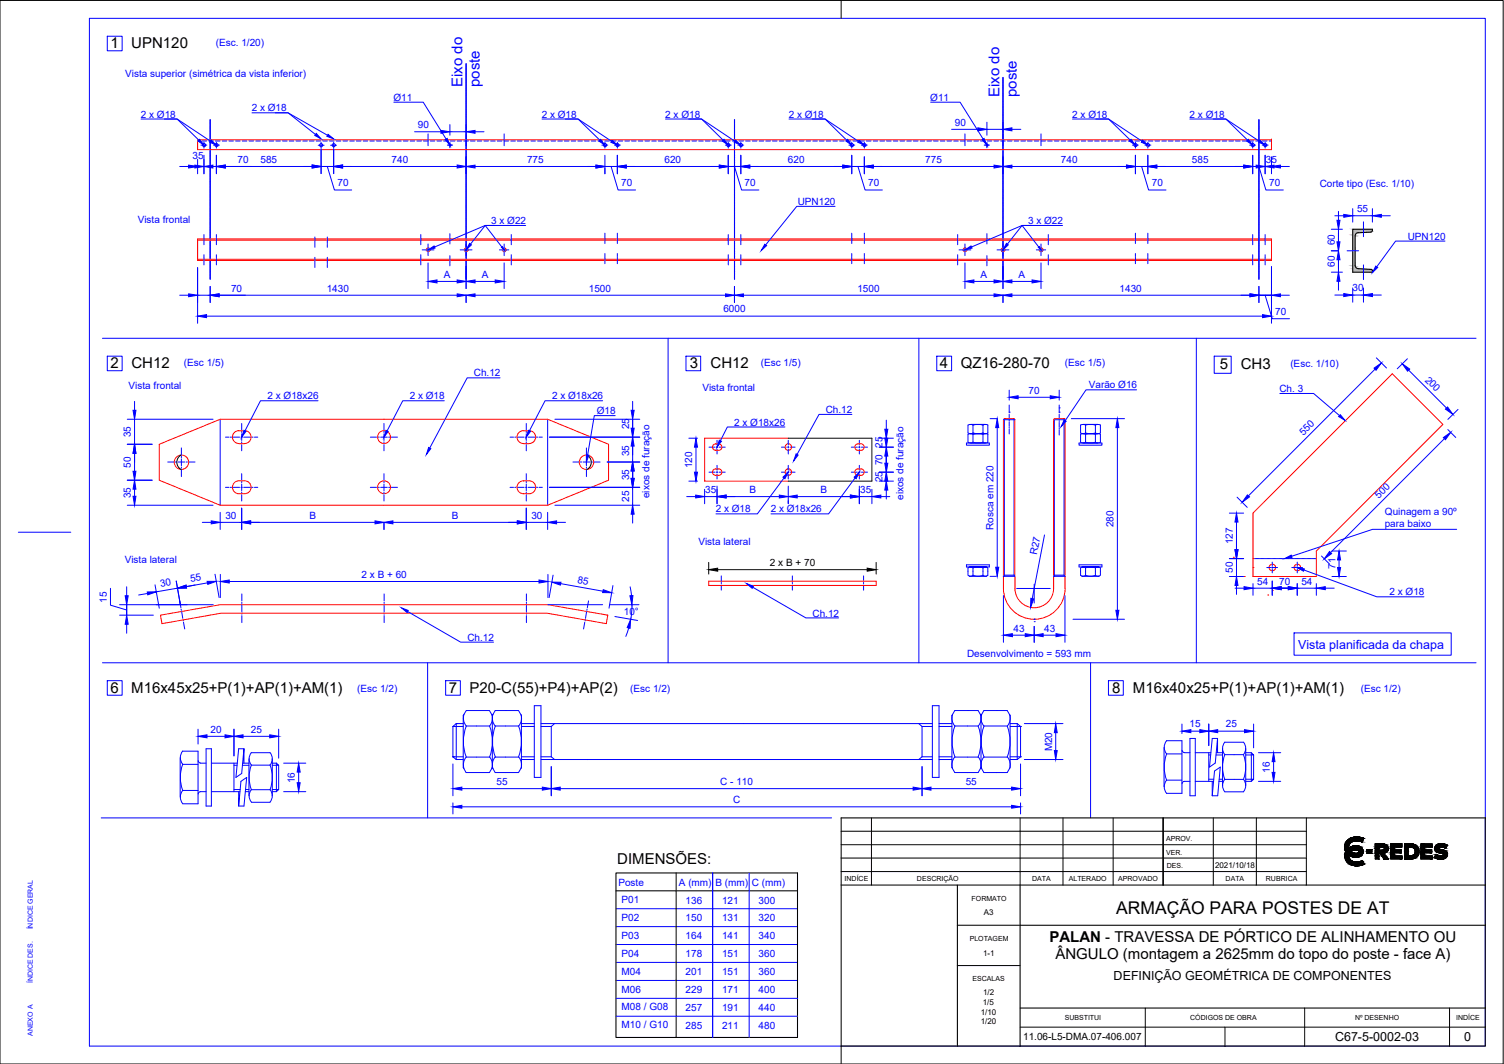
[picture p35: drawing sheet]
<svg xmlns="http://www.w3.org/2000/svg" width="420mm" height="297mm" viewBox="0 0 420 297" stroke-linecap="round" stroke-linejoin="round" font-family="sans-serif">
<defs><g id="words">
<text font-size="4.9" x="311.8" y="255">ARMAÇÃO PARA POSTES DE AT</text>
<g font-size="4.2">
<text x="30.9" y="13.5">1</text>
<text x="36.7" y="13.5">UPN120</text>
<text x="30.9" y="102.8">2</text>
<text x="36.7" y="102.8">CH12</text>
<text x="192.7" y="102.8">3</text>
<text x="198.5" y="102.8">CH12</text>
<text x="262.6" y="102.8">4</text>
<text x="268.4" y="102.8">QZ16-280-70</text>
<text x="340.8" y="103.2">5</text>
<text x="346.6" y="103.2">CH3</text>
<text x="30.9" y="193.4">6</text>
<text x="36.7" y="193.4">M16x45x25+P(1)+AP(1)+AM(1)</text>
<text x="125.3" y="193.4">7</text>
<text x="131.2" y="193.4">P20-C(55)+P4)+AP(2)</text>
<text x="310.7" y="193.4">8</text>
<text x="316.5" y="193.4">M16x40x25+P(1)+AP(1)+AM(1)</text>
<text x="172.4" y="241.3">DIMENSÕES:</text>
<text x="293.2" y="263.1">PALAN - TRAVESSA DE PÓRTICO DE ALINHAMENTO OU</text>
<text x="294.9" y="267.7">ÂNGULO (montagem a 2625mm do topo do poste - face A)</text>
</g>
<g font-size="4.2" fill="#00f">
<text x="129.2" y="24.3" transform="rotate(-90 129.2 24.3)">Eixo do</text>
<text x="134.1" y="24.3" transform="rotate(-90 134.1 24.3)">poste</text>
<text x="279.2" y="27.1" transform="rotate(-90 279.2 27.1)">Eixo do</text>
<text x="284.1" y="27.1" transform="rotate(-90 284.1 27.1)">poste</text>
</g>
<text font-size="3.5" fill="#00f" x="362.6" y="181.1">Vista planificada da chapa</text>
<g font-size="3.5">
<text x="311.1" y="273.7">DEFINIÇÃO GEOMÉTRICA DE COMPONENTES</text>
<text x="373" y="290.6">C67-5-0002-03</text>
<text x="409" y="290.6">0</text>
</g>
<g font-size="2.8" fill="#00f">
<text x="60.3" y="12.7">(Esc. 1/20)</text>
<text x="35" y="21.6">Vista superior (simétrica da vista inferior)</text>
<text x="109.9" y="28.1">Ø11</text>
<text x="259.9" y="28.1">Ø11</text>
<text x="39.3" y="32.8">2 x Ø18</text>
<text x="70.3" y="31.1">2 x Ø18</text>
<text x="116.7" y="35.8">90</text>
<text x="151.3" y="32.8">2 x Ø18</text>
<text x="185.8" y="32.8">2 x Ø18</text>
<text x="220.3" y="32.8">2 x Ø18</text>
<text x="266.7" y="35">90</text>
<text x="299.6" y="32.8">2 x Ø18</text>
<text x="332.3" y="32.8">2 x Ø18</text>
<text x="53.8" y="44.5">35</text>
<text x="66.3" y="45.5">70</text>
<text x="72.8" y="45.4">585</text>
<text x="109.4" y="45.4">740</text>
<text x="147.2" y="45.5">775</text>
<text x="185.6" y="45.5">620</text>
<text x="220.1" y="45.5">620</text>
<text x="258.5" y="45.5">775</text>
<text x="296.4" y="45.5">740</text>
<text x="333" y="45.5">585</text>
<text x="353.7" y="45.5">35</text>
<text x="94.3" y="52">70</text>
<text x="173.6" y="52">70</text>
<text x="208" y="52">70</text>
<text x="242.5" y="52">70</text>
<text x="321.8" y="52">70</text>
<text x="354.5" y="52">70</text>
<text x="368.7" y="52.1">Corte tipo (Esc. 1/10)</text>
<text x="222.8" y="57.2">UPN120</text>
<text x="379.1" y="59.2">55</text>
<text x="38.5" y="62.3">Vista frontal</text>
<text x="137.2" y="62.5">3 x Ø22</text>
<text x="287.2" y="62.5">3 x Ø22</text>
<text x="372.9" y="68.5" transform="rotate(-90 372.9 68.5)">60</text>
<text x="393.3" y="66.9">UPN120</text>
<text x="124" y="77.5">A</text>
<text x="134.6" y="77.5">A</text>
<text x="273.9" y="77.5">A</text>
<text x="284.6" y="77.5">A</text>
<text x="372.9" y="74.5" transform="rotate(-90 372.9 74.5)">60</text>
<text x="64.6" y="81.4">70</text>
<text x="91.3" y="81.4">1430</text>
<text x="164.5" y="81.4">1500</text>
<text x="239.5" y="81.4">1500</text>
<text x="312.8" y="81.4">1430</text>
<text x="377.9" y="81.3">30</text>
<text x="202.1" y="87.2">6000</text>
<text x="356.3" y="88">70</text>
<text x="51.4" y="102.1">(Esc 1/5)</text>
<text x="132.4" y="105.1">Ch.12</text>
<text x="212.5" y="102.1">(Esc 1/5)</text>
<text x="297.5" y="102.1">(Esc 1/5)</text>
<text x="360.5" y="102.4">(Esc. 1/10)</text>
<text x="397.9" y="106.2" transform="rotate(45 397.9 106.2)">200</text>
<text x="35.9" y="108.6">Vista frontal</text>
<text x="74.7" y="111.4">2 x Ø18x26</text>
<text x="114.5" y="111.4">2 x Ø18</text>
<text x="154.2" y="111.4">2 x Ø18x26</text>
<text x="196.2" y="109.1">Vista frontal</text>
<text x="287.4" y="109.9">70</text>
<text x="304.2" y="108.4">Varão Ø16</text>
<text x="357.4" y="109.5">Ch. 3</text>
<text x="166.7" y="115.6">Ø18</text>
<text x="175.7" y="119.8" transform="rotate(-90 175.7 119.8)">25</text>
<text x="205.1" y="118.8">2 x Ø18x26</text>
<text x="230.7" y="115.3">Ch.12</text>
<text x="36.5" y="122.1" transform="rotate(-90 36.5 122.1)">35</text>
<text x="246.5" y="125.1" transform="rotate(-90 246.5 125.1)">25</text>
<text x="364.1" y="121.7" transform="rotate(-45 364.1 121.7)">550</text>
<text x="36.5" y="130.6" transform="rotate(-90 36.5 130.6)">50</text>
<text x="175.7" y="127.4" transform="rotate(-90 175.7 127.4)">35</text>
<text x="193.4" y="130.7" transform="rotate(-90 193.4 130.7)">120</text>
<text x="246.5" y="129.9" transform="rotate(-90 246.5 129.9)">70</text>
<text x="175.7" y="134.1" transform="rotate(-90 175.7 134.1)">35</text>
<text x="197" y="137.6">35</text>
<text x="209.3" y="137.6">B</text>
<text x="229.2" y="137.6">B</text>
<text x="240.3" y="137.6">35</text>
<text x="246.5" y="134.6" transform="rotate(-90 246.5 134.6)">25</text>
<text x="36.5" y="139.1" transform="rotate(-90 36.5 139.1)">35</text>
<text x="175.7" y="140.1" transform="rotate(-90 175.7 140.1)">25</text>
<text x="181.4" y="139.1" transform="rotate(-90 181.4 139.1)">eixos de furação</text>
<text x="199.9" y="143.1">2 x Ø18</text>
<text x="215.3" y="143.1">2 x Ø18x26</text>
<text x="252.4" y="139.6" transform="rotate(-90 252.4 139.6)">eixos de furação</text>
<text x="385.2" y="139.3" transform="rotate(-45 385.2 139.3)">500</text>
<text x="386.9" y="143.9">Quinagem a 90º</text>
<text x="62.9" y="144.8">30</text>
<text x="86.4" y="144.8">B</text>
<text x="126.2" y="144.8">B</text>
<text x="148.5" y="144.8">30</text>
<text x="277.5" y="147.9" transform="rotate(-90 277.5 147.9)">Rosca em 220</text>
<text x="311.1" y="147.2" transform="rotate(-90 311.1 147.2)">280</text>
<text x="386.8" y="147.2">para baixo</text>
<text x="195.1" y="152.2">Vista lateral</text>
<text x="289.7" y="155.1" transform="rotate(-79 289.7 155.1)">R27</text>
<text x="344.4" y="152" transform="rotate(-90 344.4 152)">127</text>
<text x="34.8" y="157">Vista lateral</text>
<text x="101" y="161.3">2 x B + 60</text>
<text x="344.4" y="160" transform="rotate(-90 344.4 160)">50</text>
<text x="373.1" y="158.7" transform="rotate(-90 373.1 158.7)">71</text>
<text x="44.9" y="163.9" transform="rotate(-10 44.9 163.9)">30</text>
<text x="53.3" y="162.5" transform="rotate(-9 53.3 162.5)">55</text>
<text x="161.2" y="162.7" transform="rotate(10 161.2 162.7)">85</text>
<text x="351.2" y="163.2">54</text>
<text x="357.4" y="163.2">70</text>
<text x="363.6" y="163.2">54</text>
<text x="388.2" y="166.2">2 x Ø18</text>
<text x="29.8" y="168.2" transform="rotate(-90 29.8 168.2)">15</text>
<text x="174.3" y="171.8">10°</text>
<text x="227" y="172.1">Ch.12</text>
<text x="130.6" y="178.9">Ch.12</text>
<text x="283.1" y="176.3">43</text>
<text x="291.7" y="176.3">43</text>
<text x="270.2" y="183.5">Desenvolvimento = 593 mm</text>
<text x="99.8" y="193.1">(Esc 1/2)</text>
<text x="176.1" y="193.1">(Esc 1/2)</text>
<text x="380.2" y="193.1">(Esc 1/2)</text>
<text x="332.3" y="203.1">15</text>
<text x="342.4" y="203.1">25</text>
<text x="58.8" y="204.5">20</text>
<text x="70.1" y="204.5">25</text>
<text x="293.9" y="209.8" transform="rotate(-90 293.9 209.8)">M20</text>
<text x="354.8" y="215.8" transform="rotate(-90 354.8 215.8)">16</text>
<text x="82.4" y="218.7" transform="rotate(-90 82.4 218.7)">16</text>
<text x="138.7" y="219.1">55</text>
<text x="201.2" y="219.1">C - 110</text>
<text x="269.8" y="219.1">55</text>
<text x="204.8" y="224.2">C</text>
<text x="172.8" y="247.2">Poste</text>
<text x="189.7" y="247.2">A (mm) B (mm) C (mm)</text>
<text x="173.7" y="257.1">P02</text>
<text x="173.7" y="252.1">P01</text>
<text x="191.5" y="252.3">136</text>
<text x="191.5" y="257.2">150</text>
<text x="201.7" y="252.3">121</text>
<text x="201.7" y="257.2">131</text>
<text x="211.9" y="252.3">300</text>
<text x="211.9" y="257.2">320</text>
<text x="173.7" y="262.1">P03</text>
<text x="191.5" y="262.2">164</text>
<text x="201.7" y="262.2">141</text>
<text x="211.9" y="262.2">340</text>
<text x="173.7" y="267.1">P04</text>
<text x="191.5" y="267.2">178</text>
<text x="201.7" y="267.2">151</text>
<text x="211.9" y="267.2">360</text>
<text x="173.7" y="272.1">M04</text>
<text x="191.5" y="272.2">201</text>
<text x="201.7" y="272.2">151</text>
<text x="211.9" y="272.2">360</text>
<text x="173.7" y="277.1">M06</text>
<text x="191.5" y="277.3">229</text>
<text x="201.7" y="277.3">171</text>
<text x="211.9" y="277.3">400</text>
<text x="173.7" y="282.1">M08 / G08</text>
<text x="173.7" y="287.1">M10 / G10</text>
<text x="191.5" y="282.3">257</text>
<text x="191.5" y="287.3">285</text>
<text x="201.7" y="282.3">191</text>
<text x="201.7" y="287.3">211</text>
<text x="211.9" y="282.3">440</text>
<text x="211.9" y="287.3">480</text>
</g>
<g font-size="2.8">
<text x="215.1" y="158">2 x B + 70</text>
<text x="285.8" y="290.4">11.06-L5-DMA.07-406.007</text>
</g>
<g font-size="2.2">
<text x="339.4" y="242.3">2021/10/18</text>
<text x="274.9" y="255.5">A3</text>
<text x="274.6" y="266.8">1-1</text>
<text x="274.6" y="280.5">1/5</text>
<text x="274.6" y="277.8">1/2</text>
<text x="274" y="283.2">1/10</text>
<text x="274" y="285.9">1/20</text>
</g>
<g font-size="2">
<text x="325.8" y="238.6">VER.</text>
<text x="325.8" y="234.9">APROV.</text>
<text x="256.2" y="245.8">DESCRIÇÃO</text>
<text x="288.4" y="245.9">DATA</text>
<text x="298.6" y="245.9">ALTERADO</text>
<text x="312.4" y="245.9">APROVADO</text>
<text x="326" y="242.4">DES.</text>
<text x="342.4" y="245.9">DATA</text>
<text x="353.7" y="245.9">RUBRICA</text>
<text x="236" y="246">INDÍCE</text>
<text x="271.4" y="251.4">FORMATO</text>
<text x="270.9" y="262.7">PLOTAGEM</text>
<text x="271.7" y="274">ESCALAS</text>
<text x="297.4" y="284.8">SUBSTITUI</text>
<text x="332.5" y="284.8">CÓDIGOS DE OBRA</text>
<text x="378.5" y="284.8">Nº DESENHO</text>
<text x="406.8" y="284.8">INDÍCE</text>
</g>
<g font-size="2" fill="#00f">
<text x="9.2" y="259.5" transform="rotate(-90 9.2 259.5)">ÍNDICE GERAL</text>
<text x="9.2" y="274.5" transform="rotate(-90 9.2 274.5)">ÍNDICE DES.</text>
<text x="9.2" y="289.2" transform="rotate(-90 9.2 289.2)">ANEXO A</text>
</g>
</g></defs>
<!-- layer: folha -->
<path d="M0 .1h419.9v296.9h-419.9zM235 .1v5M235 292v5" fill="none" stroke="#000" stroke-width=".28"/>
<path d="M25 5.1h389.9v286.9h-389.9zM5.1 148.6h14.7" fill="none" stroke="#00f" stroke-width=".28"/>
<!-- layer: Grosso -->
<path d="M382.9 64.8l-3.5 .1a.91 .91 0 0 0-.8 .9v8.3a.91 .91 0 0 0 .8 .9l3.5 .2M383 64.8l.3-.3 .1-.5h-5.5v12h5.5l-.1-.6-.3-.2M172.1 248.7h50.7M172.1 243.7h50.7v45.9h-50.7zM188.9 243.7v45.9" fill="none" stroke="#000" stroke-width=".3"/>
<!-- layer: Fino -->
<g fill="none" stroke="#00f" stroke-width=".28">
<path d="M30 10.1h4.1v4.1h-4.1zM130.2 17.7v.1M130.2 17.9v.1M130.2 18.1v.1M130.2 18.3v.1M130.2 18.5v.1M130.2 18.7v.1M130.2 18.9v.1M130.2 19.1v.1M130.2 19.3v.1M130.2 19.5v.1M130.2 19.7v.1"/>
<path d="M130.2 19.9v.1M39.4 33.2h10.1l6 5.9M45.9 33.2h3.6l9.3 6.2M55.2 39.4h.6M56.5 39.4h1.2M57 39.7v1.7M58.3 39.4h1.3M58.7 33.4h.1M58.7 33.5v.2M58.7 33.7v.1M58.7 33.9v.1M58.7 34.1v.1"/>
<path d="M58.7 34.3v.1M58.7 34.5v.1M58.7 34.8h.1M58.7 34.9v.1M58.7 35.1v.1M58.7 35.3v.1M58.7 35.5v.1M58.7 35.7v.2M58.7 35.9v.1M58.7 36.1v.1M58.7 36.3v.1M58.7 36.5v.1"/>
<path d="M58.7 36.7v.1M58.7 37h.1M58.7 37.1v.1M58.7 37.3v.1M58.7 37.5v.1M58.7 37.7v.1M58.7 37.9v.1M58.7 38.1v.1M58.7 38.4h.1M58.7 38.5v.1M58.7 38.7v.1M58.7 38.9v.1"/>
<path d="M58.7 39.1v.1M58.7 39.3v.2M58.7 39.5v.1M58.7 39.7v.1M58.7 39.9v.1M60.2 39.4h1.3M60.4 39.7v1.7M62.1 39.4h1.2M64 39.4h1.2M65.8 39.4h1.3M67.7 39.4h1.3M69.6 39.4h1.2"/>
<path d="M70.4 31.5h10.1l7.6 6M71.5 39.4h1.2M73.3 39.4h1.3M75.2 39.4h1.3M76.9 31.5h3.6l11 6.3M77.1 39.4h1.2M78.9 39.4h1.3M80.8 39.4h1.3M82.7 39.4h1.2M84.6 39.4h1.2M86.4 39.4h1.3M88.3 39.4h1.3"/>
<path d="M89.7 39.7v1.7M90.2 39.4h1.2M92.1 39.4h1.2M93.2 39.7v1.7M93.9 39.4h1.3M95.8 39.4h1.3M97.7 39.4h1.3M99.6 39.4h1.2M101.5 39.4h1.2M103.3 39.4h1.3M105.2 39.4h1.3M107.1 39.4h1.2"/>
<path d="M109 39.4h1.2M110 28.5h8.2l6.4 10.3M110.8 39.4h1.3M112.7 39.4h1.3M114.6 39.4h1.2M115.8 36.8h7.4M116.5 39.4h1.2M118.3 39.4h1.3M119.6 37.4v3.3M120.2 39.4h1.2M122.1 39.4h1.2M123.9 39.4h1.3"/>
<path d="M125.7 36.8h4.5M125.7 34.8v3M125.7 39.7v.2M125.8 39.4h1.3M127.7 39.4h1.2M129.6 39.4h1.2M130.2 20.1v.1M130.2 20.3v.1M130.2 20.5v.1M130.2 20.7v.1M130.2 20.9v.1M130.2 21.1v.1"/>
<path d="M130.2 21.3v.1M130.2 21.5v.1M130.2 21.7v.1M130.2 21.9v.1M130.2 22.1v.1M130.2 22.3v.1M130.2 22.5v.1M130.2 22.7v.1M130.2 22.9v.1M130.2 23.1v.1M130.2 23.3v.1M130.2 23.5v.1"/>
<path d="M130.2 23.7v.1M130.2 23.9v.1M130.2 24.1v.1M130.2 24.3v.1M130.2 24.5v.1M130.2 24.7v.1M130.2 24.9v.1M130.2 25.1v.1M130.2 25.3v.1M130.2 25.5v.1M130.2 25.7v.1M130.2 25.9v.1"/>
<path d="M130.2 26.1v.1M130.2 26.3v.1M130.2 26.5v.1M130.2 26.7v.1M130.2 26.9v.1M130.2 27.1v.1M130.2 27.3v.1M130.2 27.5v.1M130.2 27.7v.1M130.2 27.9v.1M130.2 28.1v.1M130.2 28.3v.1"/>
<path d="M130.2 28.5v.1M130.2 28.7v.1M130.2 28.9v.1M130.2 29.1v.1M130.2 29.3v.1M130.2 29.5v.1M130.2 29.7v.1M130.2 29.9v.1M130.2 30.1v.1M130.2 30.3v.1M130.2 30.5v.1M130.2 30.7v.1"/>
<path d="M130.2 30.9v.1M130.2 31.1v.1M130.2 31.3v.1M130.2 31.5v.1M130.2 31.7v.1M130.2 31.9v.1M130.2 32.1v.1M130.2 32.3v.1M130.2 32.5v.1M130.2 32.7v.1M130.2 32.9v.1M130.2 33.1v.1"/>
<path d="M130.2 33.3v.1M130.2 33.5v.1M130.2 33.7v.1M130.2 33.9v.1M130.2 34.1v.1M130.2 34.3v.1M130.2 34.5v.1M130.2 34.7v2.3M130.2 37.1v.1M130.2 37.3v3.5M131.4 39.4h1.3M132.7 36.8h2.5"/>
<path d="M133.3 39.4h1.3M135.2 39.4h1.2M137.1 39.4h1.2M138.9 39.4h1.3M140.8 37.4v3.3M140.8 39.4h1.3M142.7 39.4h1.3M144.6 39.4h1.2M146.5 39.4h1.2M148.3 39.4h1.3M150.2 39.4h1.3M151.4 33.2h10.1l6 5.9"/>
<path d="M152.1 39.4h1.2M154 39.4h1.2M155.8 39.4h1.3M157.7 39.4h1.3M157.9 33.2h3.6l9.3 6.2h1.3M159.6 39.4h1.2M161.5 39.4h1.2M163.3 39.4h1.3M165.2 39.4h1.2M167.1 39.4h1.2M168.9 39.4h1.3M169 39.7v1.7"/>
<path d="M172.5 39.7v1.7M172.7 39.4h1.2M174.6 39.4h1.2M176.4 39.4h1.3M178.3 39.4h1.3M180.2 39.4h1.2M182.1 39.4h1.2M183.9 39.4h1.3M185.8 39.4h1.3M185.9 33.2h10.1l6 5.9M187.7 39.4h1.3M189.6 39.4h1.2"/>
<path d="M191.5 39.4h1.2M192.4 33.2h3.6l9.3 6.2M193.3 39.4h1.3M195.2 39.4h1.3M197.1 39.4h1.2M199 39.4h1.2M200.8 39.4h1.3M202.7 39.4h1.3M203.4 39.7v1.7M204.6 39.4h1.2M205.2 33.4h.1M205.2 33.5v.2"/>
<path d="M205.2 33.7v.1M205.2 33.9v.1M205.2 34.1v.1M205.2 34.3v.1M205.2 34.5v.1M205.2 34.8h.1M205.2 34.9v.1M205.2 35.1v.1M205.2 35.3v.1M205.2 35.5v.1M205.2 35.7v.2M205.2 35.9v.1"/>
<path d="M205.2 36.1v.1M205.2 36.3v.1M205.2 36.5v.1M205.2 36.7v.1M205.2 37h.1M205.2 37.1v.1M205.2 37.3v.1M205.2 37.5v.1M205.2 37.7v.1M205.2 37.9v.1M205.2 38.1v.1M205.2 38.4h.1"/>
<path d="M205.2 38.5v.1M205.2 38.7v.1M205.2 38.9v.1M205.2 39.1v.1M205.2 39.3v.2M205.2 39.5v.1M205.2 39.7v.1M205.2 39.9v.1M206.5 39.4h1.2M207 39.7v1.7M208.3 39.4h1.3M210.2 39.4h1.2"/>
<path d="M212.1 39.4h1.2M213.9 39.4h1.3M215.8 39.4h1.3M217.7 39.4h1.2M219.6 39.4h1.2M220.4 33.2h10.1l6 5.9M221.4 39.4h1.3M223.3 39.4h1.3M225.2 39.4h1.2M226.9 33.2h3.6l9.3 6.2M227.1 39.4h1.2M228.9 39.4h1.3"/>
<path d="M230.8 39.4h1.3M232.7 39.4h1.2M234.6 39.4h1.2M236.5 39.4h1.2M237.9 39.7v1.7M238.3 39.4h1.3M240.2 39.4h1.3M241.5 39.7v1.7M242.1 39.4h1.2M244 39.4h1.2M245.8 39.4h1.3M247.7 39.4h1.3"/>
<path d="M249.6 39.4h1.2M251.4 39.4h1.3M253.3 39.4h1.3M255.2 39.4h1.2M257.1 39.4h1.2M258.9 39.4h1.3M260 28.5h8.2l6.4 10.3M260.8 39.4h1.3M262.7 39.4h1.2M264.6 39.4h1.2M265.8 36.1h7.4M266.4 39.4h1.3"/>
<path d="M268.3 39.4h1.3M269.6 37.4v3.3M270.2 39.4h1.2M272.1 39.4h1.2M273.9 39.4h1.3M275.7 34.1v3.7M275.7 39.7v.2M275.7 36.1h4.5M275.8 39.4h1.3M277.7 39.4h1.2M279.6 39.4h1.2M280.2 21.6h.1"/>
<path d="M280.2 21.8h.1M280.2 21.9v.2M280.2 22.1v.1M280.2 22.3v.1M280.2 22.5v.1M280.2 22.7v.2M280.2 22.9v.1M280.2 23.2h.1M280.2 23.3v.1M280.2 23.5v.1M280.2 23.7v.1M280.2 23.9v.1"/>
<path d="M280.2 24.1v.2M280.2 24.3v.1M280.2 24.6h.1M280.2 24.7v.1M280.2 24.9v.1M280.2 25.1v.1M280.2 25.4h.1M280.2 25.5v.2M280.2 25.7v.1M280.2 25.9v.1M280.2 26.1v.1M280.2 26.3v.2"/>
<path d="M280.2 26.5v.1M280.2 26.8h.1M280.2 26.9v.1M280.2 27.1v.1M280.2 27.3v.1M280.2 27.6h.1M280.2 27.7v.2M280.2 27.9v.1M280.2 28.1v.1M280.2 28.3v.1M280.2 28.5v.1M280.2 28.7v.1"/>
<path d="M280.2 29h.1M280.2 29.1v.1M280.2 29.3v.1M280.2 29.5v.1M280.2 29.7v.1M280.2 29.9v.2M280.2 30.1v.1M280.2 30.3v.1M280.2 30.5v.1M280.2 30.7v.1M280.2 30.9v.1M280.2 31.2h.1"/>
<path d="M280.2 31.3v.2M280.2 31.5v.1M280.2 31.7v.1M280.2 31.9v.1M280.2 32.1v.2M280.2 32.3v.1M280.2 32.6h.1M280.2 32.7v.1M280.2 32.9v.1M280.2 33.1v.1M280.2 33.4h.1M280.2 33.5v.2"/>
<path d="M280.2 33.7v.1M280.2 33.9v.1M280.2 34.1v2.9M280.2 37.1v.1M280.2 37.3v3.5M281.5 39.4h1.2M282.7 36.1h2.5M283.3 39.4h1.3M285.2 39.4h1.3M287.1 39.4h1.2M289 39.4h1.2M290.8 37.4v3.3"/>
<path d="M290.8 39.4h1.2M292.7 39.4h1.3M294.6 39.4h1.2M296.4 39.4h1.3M298.3 39.4h1.3M299.6 33.2h10.1l6.1 5.9M300.2 39.4h1.2M302.1 39.4h1.2M303.9 39.4h1.3M305.8 39.4h1.3M306.1 33.2h3.6l9.3 6.2M307.7 39.4h1.2"/>
<path d="M309.6 39.4h1.2M311.4 39.4h1.3M313.3 39.4h1.3M315.2 39.4h1.2M317.1 39.4h1.2M317.2 39.7v1.7M318.9 39.4h1.3M320.7 39.7v1.7M320.8 39.4h1.3M322.7 39.4h1.2M324.6 39.4h1.2M326.4 39.4h1.3"/>
<path d="M328.3 39.4h1.3M330.2 39.4h1.3M332 39.4h1.3M332.4 33.2h10.1l6 5.9M334 39.4h1.2M335.8 39.4h1.2M337.7 39.4h1.2M338.9 33.2h3.6l9.3 6.2M339.6 39.4h1.2M341.4 39.4h1.3M343.3 39.4h1.3M345.2 39.4h1.2"/>
<path d="M347.1 39.4h1.2M348.9 39.4h1.3M350 39.7v1.7M350.8 39.4h1.3M351.7 33.4h.1M351.7 33.5v.2M351.7 33.7v.1M351.7 33.9v.1M351.7 34.1v.1M351.7 34.3v.1M351.7 34.5v.1M351.7 34.8h.1"/>
<path d="M351.7 34.9v.1M351.7 35.1v.1M351.7 35.3v.1M351.7 35.5v.1M351.7 35.7v.2M351.7 35.9v.1M351.7 36.1v.1M351.7 36.3v.1M351.7 36.5v.1M351.7 36.7v.1M351.7 37h.1M351.7 37.1v.1"/>
<path d="M351.7 37.3v.1M351.7 37.5v.1M351.7 37.7v.1M351.7 37.9v.1M351.7 38.1v.1M351.7 38.4h.1M351.7 38.5v.1M351.7 38.7v.1M351.7 38.9v.1M351.7 39.1v.1M351.7 39.3v.2M351.7 39.5v.1"/>
<path d="M351.7 39.7v.1M351.7 39.9v.1M352.7 39.4h1.2M353.4 39.7v1.7M354.6 39.4h.6M50.2 46.5h4.2M55.2 44.5v4M55.2 46.5h32M56.1 40.5h1.7M57 43.3v5.2M58.7 40.1v.1M58.7 40.3v.1"/>
<path d="M58.7 40.6h.1M58.7 40.7v.1M58.7 40.9v.1M58.7 41.1v.1M58.7 41.3v.1M58.7 41.5v.2M58.7 41.7v.1M58.7 41.9v.1M58.7 42.1v.1M58.7 42.3v.1M58.7 42.5v.1M58.7 42.8h.1"/>
<path d="M58.7 42.9v.1M58.7 43.1v.1M58.7 43.3v.1M58.7 43.5v.1M58.7 43.7v.1M58.7 43.9v.1M58.7 44.1v.1M58.7 44.3v.1M58.7 44.5v.1M58.7 44.7v.1M58.7 44.9v.1M58.7 45.1v.2"/>
<path d="M58.7 45.3v.1M58.7 45.5v.1M58.7 45.7v.1M58.7 45.9v.1M58.7 46.1v.1M58.7 46.4h.1M58.7 46.5v.1M58.7 46.7v.1M58.7 46.9v.1M58.7 47.1v.1M58.7 47.3v.2M58.7 47.5v.1"/>
<path d="M58.7 47.7v.1M58.7 47.9v.1M58.7 48.1v.1M58.7 48.3v.1M58.7 48.6h.1M58.7 48.7v.1M58.7 48.9v.1M58.7 49.1v.1M58.7 49.3v.1M58.7 49.5v.1M58.7 49.7v.1M58.7 49.9v.1"/>
<path d="M58.7 50.1v.1M58.7 50.3v.1M58.7 50.5v.1M58.7 50.7v.1M58.7 50.9v.1M58.7 51.1v.1M58.7 51.3v.1M58.7 51.5v.1M58.7 51.7v.1M58.7 51.9v.1M58.7 52.2h.1M58.7 52.3v.1"/>
<path d="M58.7 52.5v.1M58.7 52.7v.1M58.7 52.9v.1M58.7 53.1v.2M58.7 53.3v.1M58.7 53.5v.1M58.7 53.7v.1M58.7 53.9v.1M58.7 54.1v.1M58.7 54.3v.1M58.7 54.5v.1M58.7 54.7v.1"/>
<path d="M58.7 54.9v.1M58.7 55.1v.1M58.7 55.3v.1M58.7 55.5v.1M58.7 55.7v.1M58.7 55.9v.1M58.7 56.1v.1M58.7 56.3v.1M58.7 56.5v.1M58.7 56.7v.1M58.7 56.9v.1M58.7 57.1v.1"/>
<path d="M58.7 57.3v.1M58.7 57.5v.1M58.7 57.7v.1M58.7 57.9v.1M58.7 58.1v.1M58.7 58.3v.1M58.7 58.5v.1M58.7 58.7v.1M58.7 58.9v.2M58.7 59.1v.1M58.7 59.3v.1M58.7 59.5v.1"/>
<path d="M58.7 59.7v.1M58.7 59.9v.1M59.6 40.5h1.7M60.4 43.3v5.2M88.9 40.6h1.6M89.7 46.5h3.5h-3.5M89.7 41.6v6.9M91.4 46.5l2 6.5h4.9M92.4 40.6h1.6M93.2 41.6v6.9M95.7 46.5h32M125 40.5h.1"/>
<path d="M125.2 40.5h.1M125.3 40.5h.3M125.7 40.5h.1M125.7 40h.1M125.7 40.1v1.2M125.8 40.5h.6M130.2 40.9v.1M130.2 41.1v.1M130.2 41.3v.1M130.2 41.5v.1M130.2 41.7v.1M130.2 41.9v.1"/>
<path d="M130.2 42.1v.1M130.2 42.3v.1M130.2 42.5v.1M130.2 42.7v.1M130.2 42.9v.1M130.2 43.1v.1M130.2 43.3v.1M130.2 43.5v.1M130.2 43.7v4.9M130.2 48.7v.1M130.2 48.9v.1M130.2 49.1v.1"/>
<path d="M130.2 49.3v.1M130.2 49.5v.1M130.2 49.7v.1M130.2 49.9v.1M130.2 50.1v.1M130.2 50.3v.1M130.2 50.5v.1M130.2 50.7v.1M130.2 50.9v.1M130.2 51.1v.1M130.2 51.3v.1M130.2 51.5v.1"/>
<path d="M130.2 51.7v.1M130.2 51.9v.1M130.2 52.1v.1M130.2 52.3v.1M130.2 52.5v.1M130.2 52.7v.1M130.2 52.9v.1M130.2 53.1v.1M130.2 53.3v.1M130.2 53.5v.1M130.2 53.7v.1M130.2 53.9v.1"/>
<path d="M130.2 54.1v.1M130.2 54.3v.1M130.2 54.5v.1M130.2 54.7v.1M130.2 54.9v.1M130.2 55.1v.1M130.2 55.3v.1M130.2 55.5v.1M130.2 55.7v.1M130.2 55.9v.1M130.2 56.1v.1M130.2 56.3v.1"/>
<path d="M130.2 56.5v.1M130.2 56.7v.1M130.2 56.9v.1M130.2 57.1v.1M130.2 57.3v.1M130.2 57.5v.1M130.2 57.7v.1M130.2 57.9v.1M130.2 58.1v.1M130.2 58.3v.1M130.2 58.5v.1M130.2 58.7v.1"/>
<path d="M130.2 58.9v.1M130.2 59.1v.1M130.2 59.3v.1M130.2 59.5v.1M130.2 59.7v.1M130.2 59.9v.1M132.7 46.5h33.8M168.1 40.5h1.7M169 46.5h3.5h-3.5M169 43.3v5.2M170.7 46.5l2 6.5h4.8M171.7 40.5h1.6"/>
<path d="M172.5 43.3v5.2M175 46.5h25.9M202.6 40.5h1.7M203.4 46.5h3.6h-3.6M203.4 43.3v5.2M205.2 46.4l2 6.6h4.8M205.2 40.1v.1M205.2 40.3v.1M205.2 40.6h.1M205.2 40.7v.1M205.2 40.9v.1M205.2 41.1v.1"/>
<path d="M205.2 41.3v.1M205.2 41.5v.2M205.2 41.7v.1M205.2 41.9v.1M205.2 42.1v.1M205.2 42.3v.1M205.2 42.5v.1M205.2 42.8h.1M205.2 42.9v.1M205.2 43.1v.1M205.2 43.3v.1M205.2 43.5v.1"/>
<path d="M205.2 43.7v.1M205.2 43.9v.1M205.2 44.1v.1M205.2 44.3v.1M205.2 44.5v.1M205.2 44.7v.1M205.2 44.9v.1M205.2 45.1v.2M205.2 45.3v.1M205.2 45.5v.1M205.2 45.7v.1M205.2 45.9v.1"/>
<path d="M205.2 46.1v.1M205.2 46.5v.1M205.2 46.7v.1M205.2 46.9v.1M205.2 47.1v.1M205.2 47.3v.2M205.2 47.5v.1M205.2 47.7v.1M205.2 47.9v.1M205.2 48.1v.1M205.2 48.3v.1M205.2 48.6h.1"/>
<path d="M205.2 48.7v.1M205.2 48.9v.1M205.2 49.1v.1M205.2 49.3v.1M205.2 49.5v.1M205.2 49.7v.1M205.2 49.9v.1M205.2 50.1v.1M205.2 50.3v.1M205.2 50.5v.1M205.2 50.7v.1M205.2 50.9v.1"/>
<path d="M205.2 51.1v.1M205.2 51.3v.1M205.2 51.5v.1M205.2 51.7v.1M205.2 51.9v.1M205.2 52.2h.1M205.2 52.3v.1M205.2 52.5v.1M205.2 52.7v.1M205.2 52.9v.1M205.2 53.1v.2M205.2 53.3v.1"/>
<path d="M205.2 53.5v.1M205.2 53.7v.1M205.2 53.9v.1M205.2 54.1v.1M205.2 54.3v.1M205.2 54.5v.1M205.2 54.7v.1M205.2 54.9v.1M205.2 55.1v.1M205.2 55.3v.1M205.2 55.5v.1M205.2 55.7v.1"/>
<path d="M205.2 55.9v.1M205.2 56.1v.1M205.2 56.3v.1M205.2 56.5v.1M205.2 56.7v.1M205.2 56.9v.1M205.2 57.1v.1M205.2 57.3v.1M205.2 57.5v.1M205.2 57.7v.1M205.2 57.9v.1M205.2 58.1v.1"/>
<path d="M205.2 58.3v.1M205.2 58.5v.1M205.2 58.7v.1M205.2 58.9v.2M205.2 59.1v.1M205.2 59.3v.1M205.2 59.5v.1M205.2 59.7v.1M205.2 59.9v.1M206.1 40.5h1.7M207 43.3v5.2M209.5 46.5h25.9"/>
<path d="M233.3 57.6h-10.7l-8.7 10.8M237.1 40.5h1.7M237.9 46.5h3.6h-3.6M237.9 43.3v5.2M239.7 46.5l2 6.5h4.8M240.6 40.5h1.7M241.5 43.8v4.7M244 46.5h33.7M274.9 40.5h.2M275.2 40.5h.1M275.3 40.5h.3M275.7 40.5h.1"/>
<path d="M275.7 40h.1M275.7 40.1v1.2M275.8 40.5h.3M276.2 40.5h.1M276.3 40.5h.1M280.2 40.9v.1M280.2 41.1v.1M280.2 41.3v.1M280.2 41.5v.2M280.2 41.7v.1M280.2 41.9v.1M280.2 42.1v.1"/>
<path d="M280.2 42.3v.1M280.2 42.5v.1M280.2 42.8h.1M280.2 42.9v.1M280.2 43.1v.1M280.2 43.3v.1M280.2 43.5v.1M280.2 43.7v4.9M280.2 48.7v.1M280.2 48.9v.1M280.2 49.1v.1M280.2 49.3v.1"/>
<path d="M280.2 49.5v.2M280.2 49.7v.1M280.2 49.9v.1M280.2 50.1v.1M280.2 50.3v.1M280.2 50.5v.1M280.2 50.7v.1M280.2 50.9v.1M280.2 51.1v.1M280.2 51.3v.1M280.2 51.5v.1M280.2 51.7v.1"/>
<path d="M280.2 51.9v.1M280.2 52.2h.1M280.2 52.3v.1M280.2 52.5v.1M280.2 52.7v.1M280.2 52.9v.1M280.2 53.1v.2M280.2 53.3v.1M280.2 53.5v.1M280.2 53.7v.1M280.2 53.9v.1M280.2 54.1v.1"/>
<path d="M280.2 54.4h.1M280.2 54.5v.1M280.2 54.7v.1M280.2 54.9v.1M280.2 55.1v.1M280.2 55.3v.2M280.2 55.5v.1M280.2 55.7v.1M280.2 55.9v.1M280.2 56.1v.1M280.2 56.3v.1M280.2 56.5v.1"/>
<path d="M280.2 56.7v.1M280.2 56.9v.1M280.2 57.1v.1M280.2 57.3v.1M280.2 57.5v.1M280.2 57.7v.1M280.2 57.9v.1M280.2 58.1v.1M280.2 58.3v.1M280.2 58.5v.1M280.2 58.7v.1M280.2 58.9v.2"/>
<path d="M280.2 59.1v.1M280.2 59.3v.1M280.2 59.5v.1M280.2 59.7v.1M280.2 59.9v.1M282.7 46.5h32M316.3 40.5h1.7M317.2 46.5h3.5h-3.5M317.2 43.3v5.2M318.9 46.5l2 6.5h4.8M319.9 40.5h1.6M320.7 43.3v5.2"/>
<path d="M323.2 46.5h24.3M348.4 46.5h2.5M349.1 40.5h1.7M350 46.5h3.4h-3.4M350 43.3v5.2M351.7 46.4l1.9 6.6h4.9M351.7 40.1v.1M351.7 40.3v.1M351.7 40.6h.1M351.7 40.7v.1M351.7 40.9v.1M351.7 41.1v.1"/>
<path d="M351.7 41.3v.1M351.7 41.5v.2M351.7 41.7v.1M351.7 41.9v.1M351.7 42.1v.1M351.7 42.3v.1M351.7 42.5v.1M351.7 42.8h.1M351.7 42.9v.1M351.7 43.1v.1M351.7 43.3v.1M351.7 43.5v.1"/>
<path d="M351.7 43.7v.1M351.7 43.9v.1M351.7 44.1v.1M351.7 44.3v.1M351.7 44.5v.1M351.7 44.7v.1M351.7 44.9v.1M351.7 45.1v.2M351.7 45.3v.1M351.7 45.5v.1M351.7 45.7v.1M351.7 45.9v.1"/>
<path d="M351.7 46.1v.1M351.7 46.5v.1M351.7 46.7v.1M351.7 46.9v.1M351.7 47.1v.1M351.7 47.3v.2M351.7 47.5v.1M351.7 47.7v.1M351.7 47.9v.1M351.7 48.1v.1M351.7 48.3v.1M351.7 48.6h.1"/>
<path d="M351.7 48.7v.1M351.7 48.9v.1M351.7 49.1v.1M351.7 49.3v.1M351.7 49.5v.1M351.7 49.7v.1M351.7 49.9v.1M351.7 50.1v.1M351.7 50.3v.1M351.7 50.5v.1M351.7 50.7v.1M351.7 50.9v.1"/>
<path d="M351.7 51.1v.1M351.7 51.3v.1M351.7 51.5v.1M351.7 51.7v.1M351.7 51.9v.1M351.7 52.2h.1M351.7 52.3v.1M351.7 52.5v.1M351.7 52.7v.1M351.7 52.9v.1M351.7 53.1v.2M351.7 53.3v.1"/>
<path d="M351.7 53.5v.1M351.7 53.7v.1M351.7 53.9v.1M351.7 54.1v.1M351.7 54.3v.1M351.7 54.5v.1M351.7 54.7v.1M351.7 54.9v.1M351.7 55.1v.1M351.7 55.3v.1M351.7 55.5v.1M351.7 55.7v.1"/>
<path d="M351.7 55.9v.1M351.7 56.1v.1M351.7 56.3v.1M351.7 56.5v.1M351.7 56.7v.1M351.7 56.9v.1M351.7 57.1v.1M351.7 57.3v.1M351.7 57.5v.1M351.7 57.7v.1M351.7 57.9v.1M351.7 58.1v.1"/>
<path d="M351.7 58.3v.1M351.7 58.5v.1M351.7 58.7v.1M351.7 58.9v.2M351.7 59.1v.1M351.7 59.3v.1M351.7 59.5v.1M351.7 59.7v.1M351.7 59.9v.1M352.6 40.5h1.7M353.4 43.3v5.2M353.4 46.5h1.8"/>
<path d="M355.2 43.8v4.7M355.9 46.5h4.3M373.9 59v2.5M377.9 58.2v3.8M383.4 58.2v3.8M55.2 74.7v15.5M57 65.5v2.8M57 71.1v.8M57 72v.1M57 72.2v.7M57 73v.1M57 73.2v.8"/>
<path d="M58.7 60.1v.1M58.7 60.3v.1M58.7 60.5v.1M58.7 60.7v.1M58.7 60.9v.1M58.7 61.1v.1M58.7 61.3v.1M58.7 61.5v.1M58.7 61.7v.1M58.7 61.9v.1M58.7 62.1v.1M58.7 62.3v.1"/>
<path d="M58.7 62.5v.1M58.7 62.7v.1M58.7 62.9v.1M58.7 63.1v.1M58.7 63.3v.1M58.7 63.5v.1M58.7 63.7v.1M58.7 63.9v.1M58.7 64.1v.1M58.7 64.3v.1M58.7 64.5v.1M58.7 64.7v.2"/>
<path d="M58.7 64.9v.1M58.7 65.1v.1M58.7 65.3v.1M58.7 65.5v.1M58.7 65.7v.1M58.7 65.9v.1M58.7 66.1v.1M58.7 66.3v.1M58.7 66.5v.1M58.7 66.7v.1M58.7 66.9v.1M58.7 67.1v.1"/>
<path d="M58.7 67.3v.1M58.7 67.5v.1M58.7 67.7v.1M58.7 67.9v.1M58.7 68.1v.1M58.7 68.3v.1M58.7 68.5v.1M58.7 68.7v.1M58.7 68.9v.1M58.7 69.1v.1M58.7 69.3v.1M58.7 69.5v.1"/>
<path d="M58.7 69.7v.1M58.7 69.9v.1M58.7 70.1v.1M58.7 70.3v.1M58.7 70.5v.1M58.7 70.7v.1M58.7 70.9v.1M58.7 71.1v.1M58.7 71.3v.1M58.7 71.5v.1M58.7 71.7v.1M58.7 71.9v.1"/>
<path d="M58.7 72.1v.1M58.7 72.3v.1M58.7 72.5v.1M58.7 72.7v.1M58.7 72.9v.1M58.7 73.1v.1M58.7 73.3v.1M58.7 73.5v.1M58.7 73.7v.1M58.7 73.9v.1M58.7 74.1v.1M58.7 74.3v.1"/>
<path d="M58.7 74.5v.1M58.7 74.7v.1M58.7 74.9v.1M58.7 75.1v.1M58.7 75.3v.1M58.7 75.5v.1M58.7 75.7v.1M58.7 75.9v.1M58.7 76.1v.1M58.7 76.3v.1M58.7 76.5v.1M58.7 76.7v.1"/>
<path d="M58.7 76.9v.1M58.7 77.1v.1M58.7 77.3v.1M58.7 77.5v.1M58.7 77.7v.1M58.7 77.9v.1M58.7 80v4.4M60.4 65.5v.7M60.4 66.3v.2M60.4 66.6v.6M60.4 67.3v.2M60.4 67.6v.7"/>
<path d="M60.4 71.1v.8M60.4 72v.1M60.4 72.2v.7M60.4 73v.1M60.4 73.2v.8M88 66.2v2.8M88 71.8v.8M88 72.7v.1M88 72.9v.7M88 73.7v.1M88 74v.7M91.4 66.2v.7"/>
<path d="M91.4 67.1v.1M91.4 67.3v.6M91.4 68v.2M91.4 68.3v.7M91.4 71.8v.8M91.4 72.7v.1M91.4 72.9v.7M91.4 73.7v.1M91.4 74v.7M117.6 65.5v.7M117.6 66.3v.2M117.6 66.6v.6"/>
<path d="M117.6 67.3v.2M117.6 67.6v.7M117.6 71.1v.8M117.6 72v.1M117.6 72.2v.7M117.6 73v.1M117.6 73.2v.8M117.9 69.8h3.3M119.6 68.1v3.3M119.6 73.4v7.2M122.1 78.6h5.6M125.7 65.2v.8"/>
<path d="M125.7 66.1v.1M125.7 66.4v.6M125.7 67.1v.1M125.7 67.3v.8M125.7 71.4v.7M125.7 72.2v.1M125.7 72.5v.6M125.7 73.2v.1M125.7 73.4v.8M128.6 69.8h3.3M130.2 60.1v.1M130.2 60.3v.1"/>
<path d="M130.2 60.5v.1M130.2 60.7v.1M130.2 60.9v.1M130.2 61.1v.1M130.2 61.3v.1M130.2 61.5v.1M130.2 61.7v.1M130.2 61.9v.1M130.2 62.1v.1M130.2 62.3v.1M130.2 62.5v.1M130.2 62.7v.1"/>
<path d="M130.2 62.9v.1M130.2 63.1v.1M130.2 63.3v.1M130.2 63.5v.1M130.2 63.7v.1M130.2 63.9v.1M130.2 64.1v.1M130.2 64.3v.1M130.2 64.5v.1M130.2 64.7v.1M130.2 64.9v.1M130.2 65.1v.1"/>
<path d="M130.2 65.3v.1M130.2 65.5v.1M130.2 65.7v.1M130.2 65.9v.1M130.2 66.1v.1M130.2 66.3v.1M130.2 66.5v.1M130.2 66.7v.1M130.2 66.9v.1M130.2 67.1v.1M130.2 67.3v.1M130.2 67.5v.1"/>
<path d="M130.2 67.7v.1M130.2 67.9v.1M130.2 68.1v3.3M130.2 71.5v.1M130.2 71.7v.1M130.2 71.9v.1M130.2 72.1v.1M130.2 72.3v.1M130.2 72.5v.1M130.2 72.7v.1M130.2 72.9v.1M130.2 73.1v.1"/>
<path d="M130.2 73.3v.1M130.2 73.5v.1M130.2 73.7v.1M130.2 73.9v.1M130.2 74.1v.1M130.2 74.3v6.3M132.7 78.6h5.6M135.5 62.9l4.7 6.1M138.1 62.9h-2.6l-14.1 6.1M139.5 69.8h2.6M140.8 68.1v3.3M140.8 73.4v7.2"/>
<path d="M142.8 65.5v.7M142.8 66.3v.2M142.8 66.6v.6M142.8 67.3v.2M142.8 67.6v.7M142.8 71.1v.8M142.8 72v.1M142.8 72.2v.7M142.8 73v.1M142.8 73.2v.8M146.8 62.9h-11.3l-4.1 5.3M169 65.1v.8"/>
<path d="M169 66v.1M169 66.2v.6M169 67v.1M169 67.2v.8M169 70.8v.7M169 71.6v.2M169 71.9v.6M169 72.6v.2M169 72.9v.7M172.5 65.1v2.9M172.5 70.8v.7M172.5 71.6v.2"/>
<path d="M172.5 71.9v.6M172.5 72.6v.2M172.5 72.9v.7M203.4 65.5v2.8M203.4 71.1v.8M203.4 72v.1M203.4 72.2v.7M203.4 73v.1M203.4 73.2v.8M205.2 60.1v.1M205.2 60.3v.1M205.2 60.5v.1"/>
<path d="M205.2 60.7v.1M205.2 60.9v.1M205.2 61.1v.1M205.2 61.3v.1M205.2 61.5v.1M205.2 61.7v.1M205.2 61.9v.1M205.2 62.1v.1M205.2 62.3v.1M205.2 62.5v.1M205.2 62.7v.1M205.2 62.9v.1"/>
<path d="M205.2 63.1v.1M205.2 63.3v.1M205.2 63.5v.1M205.2 63.7v.1M205.2 63.9v.1M205.2 64.1v.1M205.2 64.3v.1M205.2 64.5v.1M205.2 64.7v.2M205.2 64.9v.1M205.2 65.1v.1M205.2 65.3v.1"/>
<path d="M205.2 65.5v.1M205.2 65.7v.1M205.2 65.9v.1M205.2 66.1v.1M205.2 66.3v.1M205.2 66.5v.1M205.2 66.7v.1M205.2 66.9v.1M205.2 67.1v.1M205.2 67.3v.1M205.2 67.5v.1M205.2 67.7v.1"/>
<path d="M205.2 67.9v.1M205.2 68.1v.1M205.2 68.3v.1M205.2 68.5v.1M205.2 68.7v.1M205.2 68.9v.1M205.2 69.1v.1M205.2 69.3v.1M205.2 69.5v.1M205.2 69.7v.1M205.2 69.9v.1M205.2 70.1v.1"/>
<path d="M205.2 70.3v.1M205.2 70.5v.1M205.2 70.7v.1M205.2 70.9v.1M205.2 71.1v.1M205.2 71.3v.1M205.2 71.5v.1M205.2 71.7v.1M205.2 71.9v.1M205.2 72.1v.1M205.2 72.3v.1M205.2 72.5v.1"/>
<path d="M205.2 72.7v.1M205.2 72.9v.1M205.2 73.1v.1M205.2 73.3v.1M205.2 73.5v.1M205.2 73.7v.1M205.2 73.9v.1M205.2 74.1v.1M205.2 74.3v.1M205.2 74.5v.1M205.2 74.7v.1M205.2 74.9v.1"/>
<path d="M205.2 75.1v.1M205.2 75.3v.1M205.2 75.5v.1M205.2 75.7v.1M205.2 75.9v.1M205.2 76.1v.1M205.2 76.3v.1M205.2 76.5v.1M205.2 76.7v.1M205.2 76.9v.1M205.2 77.1v.1M205.2 77.3v.1"/>
<path d="M205.2 77.5v.1M205.2 77.7v.1M205.2 77.9v.1M205.2 80v4.4M207 65.5v.7M207 66.3v.2M207 66.6v.6M207 67.3v.2M207 67.6v.7M207 71.1v.8M207 72v.1M207 72.2v.7"/>
<path d="M207 73v.1M207 73.2v.8M237.9 65.1v2.9M237.9 70.8v.7M237.9 71.6v.2M237.9 71.9v.6M237.9 72.6v.2M237.9 72.9v.7M241.5 65.1v.8M241.5 66v.1M241.5 66.2v.6M241.5 67v.1"/>
<path d="M241.5 67.2v.8M241.5 70.8v.7M241.5 71.6v.2M241.5 71.9v.6M241.5 72.6v.2M241.5 72.9v.7M267.5 65.5v.7M267.5 66.3v.2M267.5 66.6v.6M267.5 67.3v.2M267.5 67.6v.7M267.5 71.1v.8"/>
<path d="M267.5 72v.1M267.5 72.2v.7M267.5 73v.1M267.5 73.2v.8M267.9 69.8h3.3M269.6 68.1v3.3M269.6 73.4v7.2M272.1 78.6h5.6M275.7 65.2v.8M275.7 66.1v.1M275.7 66.4v.6M275.7 67.1v.1"/>
<path d="M275.7 67.3v.8M275.7 71.4v.7M275.7 72.2v.1M275.7 72.5v.6M275.7 73.2v.1M275.7 73.4v.8M278.5 69.8h3.3M280.2 60.2h.1M280.2 60.3v.1M280.2 60.5v.1M280.2 60.7v.1M280.2 60.9v.1"/>
<path d="M280.2 61.1v.1M280.2 61.3v.1M280.2 61.5v.1M280.2 61.7v.1M280.2 61.9v.1M280.2 62.1v.1M280.2 62.3v.1M280.2 62.5v.1M280.2 62.7v.1M280.2 62.9v.1M280.2 63.1v.1M280.2 63.3v.1"/>
<path d="M280.2 63.5v.1M280.2 63.7v.1M280.2 63.9v.1M280.2 64.1v.1M280.2 64.3v.1M280.2 64.5v.1M280.2 64.7v.2M280.2 64.9v.1M280.2 65.1v.1M280.2 65.3v.1M280.2 65.5v.1M280.2 65.7v.1"/>
<path d="M280.2 66h.1M280.2 66.1v.1M280.2 66.3v.1M280.2 66.5v.1M280.2 66.7v.1M280.2 66.9v.1M280.2 67.1v.1M280.2 67.3v.1M280.2 67.5v.1M280.2 67.7v.1M280.2 67.9v.1M280.2 68.1v3.3"/>
<path d="M280.2 71.5v.1M280.2 71.7v.1M280.2 71.9v.1M280.2 72.1v.1M280.2 72.3v.1M280.2 72.5v.1M280.2 72.7v.1M280.2 72.9v.1M280.2 73.1v.1M280.2 73.3v.1M280.2 73.5v.1M280.2 73.7v.1"/>
<path d="M280.2 73.9v.1M280.2 74.1v.1M280.2 74.3v6.3M282.7 78.6h5.6M285.5 62.9l4.7 6.1M288.1 62.9h-2.6l-14.1 6.1M289.5 69.8h2.6M290.8 68.1v3.3M290.8 73.4v7.2M292.9 65.5v.7M292.9 66.3v.2M292.9 66.6v.6"/>
<path d="M292.9 67.3v.2M292.9 67.6v.7M292.9 71.1v.8M292.9 72v.1M292.9 72.2v.7M292.9 73v.1M292.9 73.2v.8M296.8 62.9h-11.3l-4.1 5.3M317.2 65.1v.8M317.2 66v.1M317.2 66.2v.6M317.2 67v.1"/>
<path d="M317.2 67.2v.8M317.2 70.8v.7M317.2 71.6v.2M317.2 71.9v.6M317.2 72.6v.2M317.2 72.9v.7M320.7 65.1v2.9M320.7 70.8v.7M320.7 71.6v.2M320.7 71.9v.6M320.7 72.6v.2M320.7 72.9v.7"/>
<path d="M350 65.5v2.8M350 71.1v.8M350 72v.1M350 72.2v.7M350 73v.1M350 73.2v.8M351.7 60.1v.1M351.7 60.3v.1M351.7 60.5v.1M351.7 60.7v.1M351.7 60.9v.1M351.7 61.1v.1"/>
<path d="M351.7 61.3v.1M351.7 61.5v.1M351.7 61.7v.1M351.7 61.9v.1M351.7 62.1v.1M351.7 62.3v.1M351.7 62.5v.1M351.7 62.7v.1M351.7 62.9v.1M351.7 63.1v.1M351.7 63.3v.1M351.7 63.5v.1"/>
<path d="M351.7 63.7v.1M351.7 63.9v.1M351.7 64.1v.1M351.7 64.3v.1M351.7 64.5v.1M351.7 64.7v.2M351.7 64.9v.1M351.7 65.1v.1M351.7 65.3v.1M351.7 65.5v.1M351.7 65.7v.1M351.7 65.9v.1"/>
<path d="M351.7 66.1v.1M351.7 66.3v.1M351.7 66.5v.1M351.7 66.7v.1M351.7 66.9v.1M351.7 67.1v.1M351.7 67.3v.1M351.7 67.5v.1M351.7 67.7v.1M351.7 67.9v.1M351.7 68.1v.1M351.7 68.3v.1"/>
<path d="M351.7 68.5v.1M351.7 68.7v.1M351.7 68.9v.1M351.7 69.1v.1M351.7 69.3v.1M351.7 69.5v.1M351.7 69.7v.1M351.7 69.9v.1M351.7 70.1v.1M351.7 70.3v.1M351.7 70.5v.1M351.7 70.7v.1"/>
<path d="M351.7 70.9v.1M351.7 71.1v.1M351.7 71.3v.1M351.7 71.5v.1M351.7 71.7v.1M351.7 71.9v.1M351.7 72.1v.1M351.7 72.3v.1M351.7 72.5v.1M351.7 72.7v.1M351.7 72.9v.1M351.7 73.1v.1"/>
<path d="M351.7 73.3v.1M351.7 73.5v.1M351.7 73.7v.1M351.7 73.9v.1M351.7 74.1v.1M351.7 74.3v.1M351.7 74.5v.1M351.7 74.7v.1M351.7 74.9v.1M351.7 75.1v.1M351.7 75.3v.1M351.7 75.5v.1"/>
<path d="M351.7 75.7v.1M351.7 75.9v.1M351.7 76.1v.1M351.7 76.3v.1M351.7 76.5v.1M351.7 76.7v.1M351.7 76.9v.1M351.7 77.1v.1M351.7 77.3v.1M351.7 77.5v.1M351.7 77.7v.1M351.7 77.9v.1"/>
<path d="M351.7 80v4.4M353.4 65.5v.7M353.4 66.3v.2M353.4 66.6v.6M353.4 67.3v.2M353.4 67.6v.7M353.4 71.1v.8M353.4 72v.1M353.4 72.2v.7M353.4 73v.1M353.4 73.2v.8M355.2 74.4v15.8"/>
<path d="M371.9 70h2M371.9 64h3.1M371.9 76h3.1M372.9 60.2h2.5M373.9 64v12M373.9 78.5v2.5M376.3 70h3.2M377.9 60.2h5.5M380.9 61.9v4.2M380.9 74v4.1M385.9 60.2h2.5M403.7 67.3h-13.8l-5.3 7.2"/>
<path d="M28.6 94.4h383.8M30 99.4h4.1v4.1h-4.1zM50.2 82.4h2.5M55.2 82.4h3.5M57.7 88.3h295M61.2 82.4h66.5M130.2 82.5v1.9M132.7 82.4h70M186.6 94.4v90.6M191.6 99.4h4.1v4.1h-4.1zM207.7 82.4h70M256.7 94.4v90.6"/>
<path d="M261.7 99.4h4.1v4.1h-4.1zM280.2 82.5v1.9M282.7 82.4h66.5M334.2 94.4v90.6M339.2 99.4h4.7v4.8h-4.7zM351.7 82.4h3.5h-3.5M353.4 82.4l2 6.6h4.8M357.7 82.4h2.5M372.9 82.4h2.5M377.9 80.4v4M377.9 82.4h3M380.9 80.4v4"/>
<path d="M383.4 82.4h2.5M384.5 99.9l2.8 2.8M35.6 117h23.9M37.6 112v2.5M37.6 117v7M61.5 117v24M67.5 118.2v1.8M88.9 111.9h-16.1l-4.3 8.4M107.3 118.2v1.8M124.1 111.9h-11.6l-4.3 8.4M139.7 105.5h-9.2l-10.4 19.6M147 118.2v1.8"/>
<path d="M153 117v24M155 117h23.7M168.4 111.9h-16.1l-4.4 8.4M171.9 116h-5.9l-1.8 11M176.7 112v2.5M176.7 117v12M219.3 119.2h-16.1l-2 3.9M238 115.7h-9.2l-6.1 11.2M247.6 117.3v22M270.4 118.7v2.2M270.5 118.7l.7-.2 .6 .2M271.1 118.5h4.2"/>
<path d="M271.8 118.7v2.2M271.8 118.7l1.4-.2 1.4 .2M274.6 118.7v2.2M274.6 118.7l.7-.2 .7 .2M276 118.7v2.2M276.6 116.9h1.9M278.6 119.4v39M280.3 117.2h3.2M280.6 116.9v43.7M281.9 115.1h.1M281.9 108.9v2.8M281.9 113.1v2.2"/>
<path d="M281.9 115.7v1.3M281.9 117.3v.3M281.9 117.8v1.2M281.9 119.3v.2M281.9 119.8v1.4M283.3 116.9v43.7M284.4 110.9h9M294.3 117.2h3.2M294.5 116.9v43.7M295.9 115.1h.1M295.9 113.9h.1M295.9 108.9v2.8"/>
<path d="M295.9 113.1v2.2M295.9 115.7v1.5M295.9 117.4v.3M295.9 117.9v1.3M295.9 119.4v.3M295.9 119.9v1.5M297.3 116.9v43.7M299.3 116.9h14.8M302.5 118.5h4.2M303.3 118.7l-.7-.2-.7 .2v2.2l.7 .2 .7-.2M303.3 118.7l1.3-.2 1.4 .2M303.3 118.7v2.2"/>
<path d="M306 118.7v2.2M306 118.7l.7-.2 .7 .2M307.4 118.7v2.2M312.2 119.4v51M317.5 108.8h-14.1l-5.8 8.6M357.5 109.8h9.5l7.2 6.2M384.1 103.1l-35.3 35.3M393.2 100.2l-2.9 2.7M393.5 103.3l10.6 10.6M404.5 119.9l2.2 2.2M407.3 114.3l-2.8 2.8M35.6 134.1h6.9"/>
<path d="M35.6 124h6.9M37.6 126.6v5M37.6 136.6v1.9M46.9 129h1.7M49 129h.4M49.7 129h1.9M50.7 125v2M50.7 127.4v.4M50.7 128.1v1.9M50.7 130.4v.3M50.7 131.1v1.9M52 129h.4"/>
<path d="M52.7 129h1.8M63 136.1h1M63 122h1M64.3 136.1h.4M64.3 122h.4M65.1 136.1h1.8M65.1 122h1.8M67.3 136.1h.4M67.3 122h.4M67.5 120.3v.4M67.5 121.1v1.9M67.5 123.4v.3"/>
<path d="M67.5 124.1v1.7M67.5 132.2v1.8M67.5 134.4v.3M67.5 135.1v1.9M67.5 137.4v.3M67.5 138.1v1.8M68.1 136.1h1.8M68.1 122h1.8M70.3 136.1h.4M70.3 122h.4M71.1 136.1h.9M71.1 122h.9"/>
<path d="M103.5 136.1h1.7M103.5 122h1.7M105.6 136.1h.4M105.6 122h.4M106.3 136.1h1.9M106.3 122h1.9M107.3 120.3v.4M107.3 121.1v1.9M107.3 123.4v.3M107.3 124.1v1.7M107.3 132.2v1.8M107.3 134.4v.3"/>
<path d="M107.3 135.1v1.9M107.3 137.4v.3M107.3 138.1v1.8M108.6 136.1h.4M108.6 122h.4M109.3 136.1h1.7M109.3 122h1.7M142.5 136.1h1M142.5 122h1M143.8 136.1h.4M143.8 122h.4M144.6 136.1h1.8"/>
<path d="M144.6 122h1.8M146.8 136.1h.4M146.8 122h.4M147 120.3v.4M147 121.1v1.9M147 123.4v.3M147 124.1v1.7M147 132.2v1.8M147 134.4v.3M147 135.1v1.9M147 137.4v.3M147 138.1v1.8"/>
<path d="M147.6 136.1h1.8M147.6 122h1.8M149.8 136.1h.4M149.8 122h.4M150.6 136.1h.9M150.6 122h.9M153.5 136.1h25.2M153.5 122h25.2M160.1 129h1.7M162.1 129h.4M162.9 129h1.9M163.8 125v2"/>
<path d="M163.8 127.4v.4M163.8 128.1v1.9M163.8 130.4v.3M163.8 131.1v1.9M165.1 129h.4M165.9 129h1.7M169.6 129h9.1M176.7 131.1v2.9M176.7 136.1v4.9M191.8 138.6h2.5M192.4 134.3h2.5M192.4 122.3h2.5"/>
<path d="M194.4 124.8v7M196.8 136.6v4M196.8 138.6h3.5M198.1 131.8h1.7M198.1 124.8h1.7M200.1 131.8h.4M200.1 124.8h.4M200.3 122.9v1.3M200.3 124.6v.4M200.3 125.4v1.3M200.3 129.9v1.4M200.3 131.6v.4"/>
<path d="M200.3 132.4v1.3M200.3 135.7v4.9M200.9 131.8h1.7M200.9 124.8h1.7M202.9 138.6h14.8M218.3 131.8h1.4M218.3 124.8h1.4M219 133.4l-7.4 10.1h-11.6M220 131.8h.4M220 124.8h.4M220.2 122.9v1.3M220.2 124.6v.4"/>
<path d="M220.2 125.4v1.3M220.2 129.9v1.4M220.2 131.6v.4M220.2 132.4v1.3M220.2 135.7v4.9M220.8 131.8h1.3M220.8 124.8h1.3M222.7 138.6h14.9M237.8 131.8h1.7M237.8 124.8h1.7M238.9 133.4l-7.4 10.1h-16.1M239.9 131.8h.4"/>
<path d="M239.9 124.8h.4M240.1 122.9v1.3M240.1 124.6v.4M240.1 125.4v1.3M240.1 129.9v1.4M240.1 131.6v.4M240.1 132.4v1.3M240.1 135.7v4.9M240.1 138.6h3.5M240.7 131.8h1.6M240.7 124.8h1.6M243.6 136.6v4"/>
<path d="M245.6 131.8h4M245.6 124.8h4M245.6 134.3h4M245.6 122.3h4M246.1 138.6h2.5M270 123.7h6.4v.6h-6.4zM270.4 121.3v2.2M270.5 123.5l.7 .1 .6-.1M270.5 120.9l.7 .2 .6-.2M270.5 121.3l.7-.2 .6 .2 1.4-.2 2.8 .2M271.1 121.1h4.2M271.8 121.3v2.2"/>
<path d="M271.8 123.5l1.4 .1 1.4-.1M271.8 120.9l1.4 .2 1.4-.2M274.6 121.3v2.2M274.6 123.5l.7 .1 .7-.1M274.6 120.9l.7 .2 .7-.2M276 121.3v2.2M301.4 123.7h6.4v.6h-6.4zM301.9 121.3v2.2l.7 .1 .7-.1M301.9 121.3l.7-.2 .7 .2 1.3-.2 2.8 .2M302.5 121.1h4.2M303.3 123.5l1.3 .1 1.4-.1M303.3 120.9l1.3 .2 1.4-.2"/>
<path d="M303.3 121.3v2.2M306 121.3v2.2M306 123.5l.7 .1 .7-.1M306 120.9l.7 .2 .7-.2M307.4 121.3v2.2M345.6 138.8l2.8 2.8M403.5 122.5l-31.8 31.8M35.6 141h23.9M56.5 145.8h2.5M61.5 143v4.8M61.5 145.8h6M67.5 141.9v5.9"/>
<path d="M70 145.8h34.8M107.3 146v1.8M109.8 145.8h34.7M147 141.9v5.9M147 145.8h6M153 143v4.8M155 141h23.7M155.5 145.8h2.5M176.7 143.5v2.5M270 157.7h6.4v.6h-6.4zM270.8 158.3l1 .2M270.9 158.3l-.5 .2v2.1l.5 .3h4.6l.5-.3v-2.1l-.5-.2"/>
<path d="M270.9 158.3h4.6h-4.6M271.8 158.5v2.1M271.8 158.5l1.4-.2 1.4 .2M274.6 158.5v2.1M275.7 158.3h-.6l-.5 .2M291.8 149.3l-3.4 17.8M301.4 157.7h6.4v.6h-6.4zM302.2 158.3h.6l.4 .2M303.3 158.5l1.3-.2 1.4 .2M303.3 158.5v2.1M306 158.5v2.1M306.9 158.3h-4.6h4.6"/>
<path d="M306.9 158.3l.5 .2v2.1l-.5 .3h-4.6l-.4-.3v-2.1l.4-.2M307 158.3l-1 .2M343.4 155.9h4M343.4 143.2h4M345.4 145.7v7.8M345.4 155.9v5M350 155.9h.2M350.3 155.9h.3M350.7 155.9h.2M351 155.9h.1M351.2 155.9h.2M351.4 155.9h.2"/>
<path d="M351.7 155.9h.1M351.9 155.9h.2M352.2 155.9h.3M352.6 155.9h.2M352.9 155.9h.1M353.1 155.9h.2M353.3 155.9h.2M353.6 155.9h.1M353.8 155.9h.2M353.9 158.4h1.1M354.1 155.9h.3M354.5 155.9h.2"/>
<path d="M354.8 155.9h.1M355 155.9h.2M355.2 155.9h.2M355.3 158.4h.2M355.4 158.4h.1M355.4 156.9v1.2M355.4 158.3v.3M355.4 158.8v1.1M355.5 155.9h.1M355.7 155.9h.2M355.8 158.4h1.1M356 155.9h.3"/>
<path d="M356.4 155.9h.2M356.7 155.9h.1M356.9 155.9h.2M357.2 155.9h.1M357.4 155.9h.1M357.6 155.9h.2M357.9 155.9h.4M358.3 155.9h.2M358.6 155.9h.1M358.8 155.9h.2M359.1 155.9h.1M359.3 155.9h.1"/>
<path d="M359.5 155.9h.2M359.8 155.9h.4M360.2 155.9h.2M360.5 155.9h.1M360.7 155.9h.2M360.9 158.4h1.1M361 155.9h.1M361.2 155.9h.1M361.4 155.9h.2M361.7 155.9h.4M362.1 155.9h.2M362.3 158.4h.2"/>
<path d="M362.4 158.4h.1M362.4 156.9v1.2M362.4 158.3v.3M362.4 158.8v1.1M362.4 155.9h.1M362.6 155.9h.2M362.8 158.4h1.1M362.9 155.9h.1M363.1 155.9h.1M363.3 155.9h.2M363.6 155.9h.4M364.1 155.9h.1"/>
<path d="M364.3 159.1l20.3 7.5h13.2M364.3 155.9h.1M364.5 155.9h.2M364.8 155.9h.1M365 155.9h.2M365.2 155.9h.2M365.5 155.9h.4M366 155.9h.1M366.2 155.9h.1M366.4 155.9h.2M366.7 155.9h.1M366.9 155.9h.2"/>
<path d="M367.1 155.9h.2M367.4 155.9h.3M369.2 155.2l2.2 2.2M372.1 153.8h4M374.1 156.3v2.1M406.9 147.8h-23.5l-22.6 7.5M30.9 164.2v4.7l4.5 1.4M33.4 171.7h9.4M33.4 168.8h26.2M35.4 171.7v-2.9v2.9M35.4 163.8v2.5M35.4 174.3v2.5"/>
<path d="M41.2 165.7l-2.5 .4M43.3 163.3l1.2 6.5M49.2 162.2l1.3 7.5M49.6 164.2l-5.9 1M50.6 170l.1 .4M50.8 170.8l.3 1.8M51.1 173l.1 .3M51.3 173.7l.3 1.9M58 162.7l-6 1.1 2.5-.5M60.1 160.3l1.1 6.5M61.6 160.4v6.4M64 162.3h86.6"/>
<path d="M67.6 165.8v2M67.6 168.1v.4M67.6 168.9v1.9M67.6 171.1v.4M67.6 171.9v1.9M107.3 165.8v2M107.3 168.1v.4M107.3 168.9v1.9M107.3 171.1v.4M107.3 171.9v1.9M113.9 170.7l14.8 8.6h9.2M147.1 165.8v2"/>
<path d="M147.1 168.1v.4M147.1 168.9v1.9M147.1 171.1v.4M147.1 171.9v1.9M153.1 160.4v6.4M153.1 168.8h15.3M154.5 160.6l-1.1 6.2M156.6 162.9l11.8 2.1M163.4 173.7l-.4 1.9M163.5 173l-.1 .3M163.9 170.8l-.3 1.8M164 170v.4"/>
<path d="M164.4 167.8l-.3 1.9M170.3 168.8h8.2M171.2 163.5l-1.1 6.3M171.8 172.1l6.3 1.1M175.6 175.3l-.8 2.4M176 163.8l.4 2.5M176.6 168.8l-.4 4.1M201.5 160.8v1.4M201.5 162.6v.3M201.5 163.3v1.5M210.3 163.9l14.8 8.6h9.2M221.4 160.8v1.4"/>
<path d="M221.4 162.6v.3M221.4 163.3v1.5M241.2 160.8v1.4M241.2 162.6v.3M241.2 163.3v1.5M271.8 160.6l-1 .2M271.8 160.6l1.4 .3 1.4-.3M274.6 160.6l1 .2M276.6 160.9h1.7M280.3 166.3v13M282.8 177.3h3.6M283.3 160.6h-2.7l-.3 .3h3.2"/>
<path d="M283.3 160.6l.2 .3M284 164.3h9.4M288.9 172.9h.1M288.9 173.6h.1M288.9 163.1v5.3M288.9 174.9v4.4M291.4 177.3h3.6M297.3 160.6h-2.8l-.2 .3h3.2M297.3 160.6l.2 .3M297.5 166.3v13M299.8 172.9h14.3M303.2 160.6l-1 .2"/>
<path d="M303.3 160.6l1.3 .3 1.4-.3M306 160.6l1.1 .2M343.4 160.9h4M345 164.2h2.5M345.4 163.4v2.5M350 162.9v3.3M350 164.2h5.4M355.4 162.2v4M357.4 164.2h3M361.5 176.7h43.9v6.2h-43.9zM362.4 162.9v3.3M362.4 164.2h5.3"/>
<path d="M367.7 162.9v3.3M370.2 164.2h2.5M372.1 160.9h4M28.6 185h383.8M30 190h4.1v4.1h-4.1zM119.5 185v43.3M124.5 190h4.1v4.1h-4.1zM129.6 199.4l-.1 1.7 .8 1.6M137.4 199.4l.1 1.7-.7 1.6M137.5 199.8l-.8-1.4h-6.4l-.9 1.4v14.5l.8 1.4h6.5l.8-1.4M137.5 199.8v14.5M137.5 199.8l.8-1.4h6.6l.8 1.4v14.5l-.8 1.4h-6.6l-.8-1.4"/>
<path d="M137.7 199.4l-.1 1.7 .7 1.6M145.5 199.4l.1 1.7-.7 1.6M149.3 197h1.8v20h-1.8zM260.5 197h1.8v20h-1.8zM266.7 198.4h6.6l.8 1.4 .8-1.4h6.5l.8 1.4v14.5l-.8 1.4h-6.5l-.8-1.4-.8 1.4h-6.6l-.8-1.4v-14.5zM273.9 199.4l.2 1.2a3.1 3.1 0 0 1-.8 2.1h-6.6l-.7-1.6 .1-1.7M274.1 199.8v14.5M274.2 199.4l-.1 1.7 .8 1.6M282 199.4l.2 1.7-.8 1.6M304.7 185v43.3M309.7 190h4.1v4.1h-4.1zM50.3 211.5v11"/>
<path d="M51 213.4h4.3M51 209.7a2.88 2.88 0 0 0 0 3.7 10.3 10.3 0 0 0 0 7.3 2.86 2.86 0 0 0 .1 3.7h4.2v-14.7h-4.3M55.3 203.6v4.1M55.4 212.4l.2 .4 .4 .2M56 213.1h1.6M57.6 209h1.5v16h-1.5zM57.8 205.6h5.1M59.1 213.1h7.2M65.4 203.6v7.4M65.4 213.1v7.9M65.4 213.6h.8M67.7 213.6h1.9"/>
<path d="M67.8 213.1h1.8M67.9 205.6h7.5M68.2 209h-1.5l-.8 8 1.6-1.1 .7-6.9v4.1M69.6 211.8v10.4M70.2 210.1h5.2a2.69 2.69 0 0 1 0 3.5h-5.2a2.73 2.73 0 0 1 0-3.5zM70.2 213.6a9.7 9.7 0 0 0 0 6.8M75.4 213.6a9.7 9.7 0 0 1 0 6.8 2.69 2.69 0 0 1 0 3.5M76.1 211.8v10.4M76.1 213.1h1.1M77.2 213.1l.6 .5h-1.7M77.2 213.1v7.9M77.8 203.6v8.1"/>
<path d="M77.8 213.6v6.8M79.2 213.1h6.2M83.4 215.6v2.9M126.5 211.3h.1M126.5 207h.1M126.5 202.8h.1M126.5 202.8v8.5M126.5 213.3v8.9M126.5 211.3l1 .7M126.5 211.3h2.9M126.5 202.8h2.9M127.5 202h.1"/>
<path d="M127.5 212h.1M127.5 202v10M127.5 212h1.9M129.4 202h-1.9l-1 .8M130.3 211.4h6.4M130.3 202.7h6.4M130.3 202.7a12 12 0 0 0 0 8.6M130.3 211.3l-.8 1.6 .1 1.7M136.8 211.3l.7 1.6-.1 1.7M136.8 202.7a12 12 0 0 1 0 8.6M138.3 202.7h6.6a12 12 0 0 1 0 8.6M138.3 211.4h6.6"/>
<path d="M138.3 211.3l-.7 1.6 .1 1.7M138.4 202.7a12 12 0 0 0 0 8.6M144.9 211.3l.7 1.6-.1 1.7M145.7 212h.2M145.7 211.3h3.6M145.7 202.8h3.6M145.7 202h3.6M145.7 212h3.6M151.1 211.3h2.9M151.1 202.8h2.9M151.1 202h109.4M151.1 212h109.4"/>
<path d="M154 212h.1M154 202.8v8.5M154 214v8.2M154 211.3l.9 .7M154.9 202l-.9 .8M164 212h.1M256.7 202l.9 .8M257.6 212h.1M257.6 211.3h2.9M257.6 202.8h2.9M257.6 202.8v8.5M257.6 214v8.2"/>
<path d="M257.6 211.3l-.9 .7M262.3 211.3h3.6M262.3 202.8h3.6M262.3 202h3.6M262.3 212h3.6M265.7 212h.2M266.8 202.7a12 12 0 0 0 0 8.6M273.2 202.7a12 12 0 0 1 0 8.6M273.9 214.6l.2-1.2a2.94 2.94 0 0 0-.8-2l-6.6-.1-.7 1.6 .1 1.7M274.9 211.4h6.5M274.9 202.7h6.5M274.9 211.3l-.8 1.6 .1 1.7"/>
<path d="M274.9 202.7a12 12 0 0 0 0 8.6M281.4 202.7a12 12 0 0 1 0 8.6M281.4 211.3l.8 1.6-.2 1.7M282.2 211.3h2.9M282.2 202h2M282.2 212h2M284.2 202l.9 .8h-2.9M284.2 202v10M285.1 211.3h.1M285.1 207h.1M285.1 202.8h.1M285.1 211.3l-.9 .7"/>
<path d="M285.1 202.8v8.5M285.1 213.3v8.9M286.2 202h10.8M286.2 212h10.8M294.9 204.5v5M325.2 208.7v11M325.9 210.5h4.3M325.9 210.5a2.86 2.86 0 0 1 0-3.7h4.3v14.7h-4.3M325.9 217.8a2.86 2.86 0 0 0 0 3.7M325.9 210.5a10.3 10.3 0 0 0 0 7.3h4.3M330.2 202.1v2.7M330.2 209.4l.2 .5 .5 .2"/>
<path d="M330.9 218.1h1.5M330.9 210.1h1.5M330.9 218.1l-.5 .2-.2 .5M332.4 206.2h1.5v16h-1.5zM332.7 204.1h2.5M333.9 218.1h5.1M333.9 210.1h4.4M337.7 202.1v6M337.7 210.1v8M337.7 217.5h1.4M337.7 210.8h.5M338.7 218.1v4.1"/>
<path d="M339.3 215.3l1.6-1.1-.7 8h-1.5zM339.7 210.8h1.8M339.8 210.1h1.7M340.1 206.2h-1.4l-.8 8 1.6-1.2 .6-6.8v3.9M340.2 204.1h7.5M340.5 218.1h1M340.6 217.5h.9M341.5 208.9v10.4M342.1 217.6h5.3M342.2 210.7a2.69 2.69 0 0 1 0-3.5h5.2a2.66 2.66 0 0 1 0 3.5M342.2 217.6a2.69 2.69 0 0 0 0 3.4l5.2 .1 .6-1.5a2.68 2.68 0 0 0-.6-2M342.2 217.6a10 10 0 0 1-.1-6.9h5.3a9.7 9.7 0 0 1 0 6.9"/>
<path d="M348 217.5h2.2l-.6 .6h-1.6M348 210.1h1.6l.6 .7h-2.2M348 208.9v10.4M349.6 210.1v8M350.2 202.1v6.7M350.2 210.8v6.7M351.6 218.1h6.2M351.6 210.1h6.2M355.8 212.6v3M28.3 228.3h204M51 220.7h4.3M57.6 221l-1.8 .1-.4 .6"/>
<path d="M59.1 221h7.9M65.4 220.4h1.7M66.7 221v4l.6-6.9 1.6-1.1-.7 8h-1.5M68.5 221h1.1M68.6 220.4h1M70.2 220.5h5.2M70.2 220.4a2.69 2.69 0 0 0 0 3.5M70.2 224h5.2M76.1 220.4h1.7l-.6 .6h-1.1M79.2 221h6.2M126.5 224.1v3.1M129 220.2h22.5"/>
<path d="M129 225.2h153.6M156.5 220.2h98.6M260.1 220.2h22.5M285.1 224.1v3.1M172.1 253.7h50.7M172.1 258.7h50.7M199.1 243.7v45.9M209.3 243.7v45.9M172.1 263.7h50.7M172.1 268.7h50.7M172.1 273.7h50.7M172.1 278.7h50.7"/>
<path d="M172.1 283.7h50.7"/>
<circle cx="57" cy="40.5" r=".44"/>
<circle cx="60.5" cy="40.5" r=".44"/>
<circle cx="89.7" cy="40.5" r=".44"/>
<circle cx="93.2" cy="40.5" r=".44"/>
<circle cx="125.7" cy="40.5" r=".28"/>
<circle cx="169" cy="40.5" r=".44"/>
<circle cx="172.5" cy="40.5" r=".44"/>
<circle cx="203.5" cy="40.5" r=".44"/>
<circle cx="207" cy="40.5" r=".44"/>
<circle cx="238" cy="40.5" r=".44"/>
<circle cx="241.5" cy="40.5" r=".44"/>
<circle cx="275.7" cy="40.5" r=".28"/>
<circle cx="317.2" cy="40.5" r=".44"/>
<circle cx="320.7" cy="40.5" r=".44"/>
<circle cx="350" cy="40.5" r=".44"/>
<circle cx="353.4" cy="40.5" r=".44"/>
</g>
<!-- layer: Medio -->
<g fill="none" stroke="#f00" stroke-width=".28">
<path d="M355.2 38.8v3h-300v-2.8h300M320.7 40.5v.3M55.2 72.4h300M55.2 67.1h300M55.2 66.7h300v6h-300zM280.6 116.9h.1M280.6 117.1h.1M283.5 117.2v43.7M294.5 116.9h.1M297.3 116.9l.2 .3v47.1a8.6 8.6 0 0 1-8.6 8.6 8.6 8.6 0 0 1-8.6-8.6v-47.1l.3-.3h2.7l.2 .3M297.3 116.9h-2.8l-.2 .3v47.1a5.4 5.4 0 0 1-5.4 5.4 5.4 5.4 0 0 1-5.4-5.4v-3.4M297.3 116.9h.1"/>
<path d="M44.5 124l17-7h91.5l17 7v10.1l-17 6.9h-91.5l-17-6.9zM66.7 120.3h1.6M66.7 123.9h1.6M66.7 134.2h1.6M66.7 137.8h1.6M66.7 120.2a1.8 1.8 0 0 0-1.8 1.8 1.8 1.8 0 0 0 1.8 1.8M66.7 134.2a1.8 1.8 0 0 0-1.8 1.8 1.8 1.8 0 0 0 1.8 1.8M68.3 120.2a1.8 1.8 0 0 1 1.8 1.8 1.8 1.8 0 0 1-1.8 1.8M68.3 134.2a1.8 1.8 0 0 1 1.8 1.8 1.8 1.8 0 0 1-1.8 1.8M145 134.8a4 4 0 0 1 3.8-.3 1.8 1.8 0 0 1 .8 2 1.8 1.8 0 0 1-1.8 1.3 2.79 2.79 0 0 1-3.1-.9 1.8 1.8 0 0 1 .3-2.1zM146.2 120.3h1.6M146.2 120.2a1.8 1.8 0 0 0-1.8 1.8 1.8 1.8 0 0 0 1.8 1.8 2.81 2.81 0 0 0 3.2-.9 1.8 1.8 0 0 0-1.6-2.7"/>
<path d="M199.9 130.9h.8M200 130.9a.91 .91 0 0 0-1 .9 .91 .91 0 0 0 1 .9h.7M200.7 123.9h-.7a.91 .91 0 0 0-1 .9 .91 .91 0 0 0 1 .9h.7M200.8 123.9a.91 .91 0 0 1 .9 .9 .91 .91 0 0 1-.9 .9M200.8 130.9a.91 .91 0 0 1 .9 .9 .91 .91 0 0 1-.9 .9M220.2 122.3h-23.4v12h23.4M239.7 130.9h.8M239.7 130.9a.91 .91 0 0 0-.9 .9 .91 .91 0 0 0 .9 .9h.8M240.5 123.9h-.8a.91 .91 0 0 0-.9 .9 .91 .91 0 0 0 .9 .9h.8M240.5 123.9a.91 .91 0 0 1 .9 .9 .91 .91 0 0 1-.9 .9M240.5 130.9a.91 .91 0 0 1 .9 .9 .91 .91 0 0 1-.9 .9M344.5 155.6h.1"/>
<path d="M350 143.2l38.9-38.9 14.2 14.2-35.4 35.3v7.1h-17.7zM350 158.4h.1M350 155.9h.1M367.7 158.4h.1M44.8 171.7l16.8-2.9h91.5l16.7 2.9-.4 2.4-16.5-2.9h-91.1l-16.5 2.9zM198 162.3h46.8v1.1h-46.8zM347.6 160.9h.1M350 160.9h.1M354.1 166.1h.1M355.4 164.8h.1"/>
<circle cx="119.6" cy="69.7" r=".53"/>
<circle cx="130.2" cy="69.7" r=".53"/>
<circle cx="140.9" cy="69.7" r=".53"/>
<circle cx="269.6" cy="69.7" r=".53"/>
<circle cx="280.2" cy="69.7" r=".53"/>
<circle cx="290.8" cy="69.7" r=".53"/>
<circle cx="50.7" cy="129" r="2.01"/>
<circle cx="107.3" cy="122" r="1.8"/>
<circle cx="107.3" cy="136" r="1.8"/>
<circle cx="163.8" cy="129" r="2.01"/>
<circle cx="220.2" cy="131.8" r=".91"/>
<circle cx="220.2" cy="124.8" r=".91"/>
<circle cx="355.4" cy="158.4" r=".91"/>
<circle cx="362.4" cy="158.4" r=".91"/>
</g>
<path d="M50.6 127a2.31 2.31 0 0 0 0 4M164 127a2.31 2.31 0 0 1 0 4M220.2 122.3h23.4v12h-23.4" fill="none" stroke="#000" stroke-width=".28"/>
<!-- layer: Fino -->
<g fill="#00f" stroke="#00f" stroke-width=".28">
<path d="M37.2 138.5h.8l-.4 2.5z"/>
<path d="M37.6 134.1l.4 2.5h-.8z"/>
<path d="M37.2 131.6h.8l-.4 2.5z"/>
<path d="M37.6 124l.4 2.6h-.8z"/>
<path d="M37.2 114.5h.8l-.4 2.5z"/>
<path d="M59 145.4l2.5 .4-2.5 .5z"/>
<path d="M67.5 145.8l2.5-.4v.9z"/>
<path d="M104.8 145.4l2.5 .4-2.5 .5z"/>
<path d="M107.3 145.8l2.5-.4v.9z"/>
<path d="M144.5 145.4l2.5 .4-2.5 .5z"/>
<path d="M153 145.8l2.5-.4v.9z"/>
<path d="M176.7 141l.5 2.5h-.9z"/>
<path d="M176.3 133.6h.9l-.5 2.5z"/>
<path d="M176.7 129l.5 2.5h-.9z"/>
<path d="M176.3 119.5h.9l-.5 2.5z"/>
<path d="M176.7 122l.5 2.5h-.9z"/>
<path d="M176.3 114.5h.9l-.5 2.5z"/>
<path d="M68.2 120.1l.5 .3-1.2 1.6z"/>
<path d="M107.9 120.1l.6 .3-1.2 1.6z"/>
<path d="M147.6 120.1l.6 .3-1.2 1.6z"/>
<path d="M119.8 124.9l.5 .4-1.2 1.6z"/>
<path d="M41.1 165.3l2.6-.1-2.4 .9z"/>
<path d="M49.6 164.2l2.4-.8 .1 .8z"/>
<path d="M57.9 162.3h2.5l-2.4 .8z"/>
<path d="M61.6 162.3l2.4-.4v.9z"/>
<path d="M150.6 161.9l2.5 .4-2.5 .5z"/>
<path d="M154.2 162.5l2.5 .1-.2 .8z"/>
<path d="M168.5 164.6l2.4 .9-2.5-.1z"/>
<path d="M163.8 127l.7 .1-.7 1.9z"/>
<path d="M176.2 172.9l-.2 2.5-.8-.2z"/>
<path d="M176 166.3h.8l-.3 2.5z"/>
<path d="M35.4 171.7l.4 2.6h-.8z"/>
<path d="M35 166.3h.8l-.4 2.5z"/>
<path d="M112.2 169.7l1.8 .7-.3 .6z"/>
<path d="M194.3 138.2l2.5 .4-2.5 .4z"/>
<path d="M200.3 138.6l2.6-.4v.8z"/>
<path d="M217.7 138.2l2.5 .4-2.5 .4z"/>
<path d="M220.2 138.6l2.5-.4v.8z"/>
<path d="M237.6 138.2l2.5 .4-2.5 .4z"/>
<path d="M243.6 138.6l2.5-.4v.8z"/>
<path d="M247.6 134.3l.4 2.5h-.8z"/>
<path d="M247.2 129.3h.8l-.4 2.5z"/>
<path d="M247.6 124.8l.4 2.5h-.8z"/>
<path d="M247.2 119.8h.8l-.4 2.5z"/>
<path d="M200.9 122.9l.6 .3-1.2 1.6z"/>
<path d="M218.7 133.2l1.5-1.4-.9 1.8z"/>
<path d="M222.4 126.7l.6 .3-1.3 1.6z"/>
<path d="M208.6 162.9l1.9 .8-.4 .5z"/>
<path d="M247.6 131.8l.4 2.5h-.8z"/>
<path d="M247.2 122.3h.8l-.4 2.5z"/>
<path d="M194 131.8h.9l-.5 2.5z"/>
<path d="M194.4 122.3l.5 2.5h-.9z"/>
<path d="M131.2 67.9l.5 .5-1.5 1.4z"/>
<path d="M119.6 69.8l1.7-1.1 .2 .6z"/>
<path d="M140.1 69l.2-.2 .5 1z"/>
<path d="M281.2 67.9l.5 .5-1.5 1.4z"/>
<path d="M269.6 69.8l1.7-1.1 .3 .6z"/>
<path d="M290.1 69l.3-.2 .4 1z"/>
<path d="M119.6 78.6l2.5-.5v.9z"/>
<path d="M127.7 78.1l2.5 .5-2.5 .4z"/>
<path d="M130.2 78.6l2.5-.5v.9z"/>
<path d="M138.3 78.1l2.5 .5-2.5 .4z"/>
<path d="M269.6 78.6l2.5-.5v.9z"/>
<path d="M277.7 78.1l2.5 .5-2.5 .4z"/>
<path d="M280.2 78.6l2.5-.5v.9z"/>
<path d="M288.3 78.1l2.5 .5-2.5 .4z"/>
<path d="M52.7 82l2.5 .4-2.5 .4z"/>
<path d="M58.7 82.4l2.5-.4v.8z"/>
<path d="M127.7 82l2.5 .4-2.5 .4z"/>
<path d="M130.2 82.4l2.5-.4v.8z"/>
<path d="M202.7 82l2.5 .4-2.5 .4z"/>
<path d="M205.2 82.4l2.5-.4v.8z"/>
<path d="M277.7 82l2.5 .4-2.5 .4z"/>
<path d="M280.2 82.4l2.5-.4v.8z"/>
<path d="M349.2 82l2.5 .4-2.5 .4z"/>
<path d="M355.2 82.4l2.5-.4v.8z"/>
<path d="M52.7 46.1l2.5 .4-2.5 .4z"/>
<path d="M57 46.5l2.5-.4v.8z"/>
<path d="M54.4 46.1l2.6 .4-2.6 .4z"/>
<path d="M60.4 46.5l2.5-.4v.8z"/>
<path d="M166.5 46.1l2.5 .4-2.5 .4z"/>
<path d="M172.5 46.5l2.5-.4v.8z"/>
<path d="M200.9 46.1l2.5 .4-2.5 .4z"/>
<path d="M207 46.5l2.5-.4v.8z"/>
<path d="M347.5 46.1l2.5 .4-2.5 .4z"/>
<path d="M353.4 46.5l2.5-.4v.8z"/>
<path d="M350.9 46.1l2.5 .4-2.5 .4z"/>
<path d="M355.2 46.5l2.5-.4v.8z"/>
<path d="M130.2 36.8l2.5-.4v.8z"/>
<path d="M123.2 36.4l2.5 .4-2.5 .4z"/>
<path d="M280.2 36.1l2.5-.4v.8z"/>
<path d="M273.2 35.7l2.5 .4-2.5 .4z"/>
<path d="M274.4 39l.5-.4 .8 1.9z"/>
<path d="M55.8 38.9l1.2 1.6-1.7-1.1z"/>
<path d="M59 39.1l1.4 1.4-1.8-.8z"/>
<path d="M88.3 37.2l1.4 1.6-1.8-1z"/>
<path d="M91.6 37.5l1.6 1.3-1.9-.7z"/>
<path d="M167.8 38.9l1.2 1.6-1.7-1.1z"/>
<path d="M171 39.1l1.5 1.4-1.9-.8z"/>
<path d="M202.3 38.9l1.1 1.6-1.6-1.1z"/>
<path d="M205.5 39.1l1.5 1.4-1.9-.8z"/>
<path d="M236.8 38.9l1.1 1.6-1.6-1.1z"/>
<path d="M240 39.1l1.5 1.4-1.9-.8z"/>
<path d="M316 38.9l1.2 1.6-1.7-1.1z"/>
<path d="M319.2 39.1l1.5 1.4-1.9-.8z"/>
<path d="M348.7 38.9l1.3 1.6-1.7-1.1z"/>
<path d="M351.9 39.1l1.5 1.4-1.8-.8z"/>
<path d="M124.4 39l.5-.4 .8 1.9z"/>
<path d="M87.2 46.1l2.5 .4-2.5 .4z"/>
<path d="M93.2 46.5l2.5-.4v.8z"/>
<path d="M127.7 46.1l2.5 .4-2.5 .4z"/>
<path d="M130.2 46.5l2.5-.4v.8z"/>
<path d="M235.4 46.1l2.5 .4-2.5 .4z"/>
<path d="M241.5 46.5l2.5-.4v.8z"/>
<path d="M277.7 46.1l2.5 .4-2.5 .4z"/>
<path d="M280.2 46.5l2.5-.4v.8z"/>
<path d="M314.7 46.1l2.5 .4-2.5 .4z"/>
<path d="M320.7 46.5l2.5-.4v.8z"/>
<path d="M373.5 61.5h.8l-.4 2.5z"/>
<path d="M373.9 70l.4 2.5h-.8z"/>
<path d="M373.5 67.5h.8l-.4 2.5z"/>
<path d="M373.9 76l.4 2.5h-.8z"/>
<path d="M375.4 82l2.5 .4-2.5 .4z"/>
<path d="M380.9 82.4l2.5-.4v.8z"/>
<path d="M375.4 59.9l2.5 .3-2.5 .5z"/>
<path d="M383.4 60.2l2.5-.3v.8z"/>
<path d="M384.3 74.3l.6 .4-1.5 1.4z"/>
<path d="M213.6 68.2l.6 .4-1.5 1.3z"/>
<path d="M238.6 133.2l1.5-1.4-.9 1.8z"/>
<path d="M330.2 204.1l2.5-.4v.8z"/>
<path d="M335.2 203.7l2.5 .4-2.5 .4z"/>
<path d="M337.7 204.1l2.5-.4v.8z"/>
<path d="M347.7 203.7l2.5 .4-2.5 .4z"/>
<path d="M65.4 205.6l2.5-.5v.9z"/>
<path d="M75.4 205.1l2.4 .5-2.4 .4z"/>
<path d="M55.3 205.6l2.5-.5v.9z"/>
<path d="M62.9 205.1l2.5 .5-2.5 .4z"/>
<path d="M355.4 215.6h.8l-.4 2.5z"/>
<path d="M355.8 210.1l.4 2.5h-.8z"/>
<path d="M83 218.5h.9l-.5 2.5z"/>
<path d="M83.4 213.1l.5 2.5h-.9z"/>
<path d="M126.5 220.2l2.5-.5v.9z"/>
<path d="M151.5 219.7l2.5 .5-2.5 .4z"/>
<path d="M154 220.2l2.5-.5v.9z"/>
<path d="M255.1 219.7l2.5 .5-2.5 .4z"/>
<path d="M257.6 220.2l2.5-.5v.9z"/>
<path d="M282.6 219.7l2.5 .5-2.5 .4z"/>
<path d="M126.5 225.2l2.5-.4v.8z"/>
<path d="M282.6 224.8l2.5 .4-2.5 .4z"/>
<path d="M294.5 209.5h.8l-.4 2.5z"/>
<path d="M294.9 202l.4 2.5h-.8z"/>
<path d="M281.9 110.9l2.5-.4v.8z"/>
<path d="M293.4 110.5l2.5 .4-2.5 .4z"/>
<path d="M280.3 177.3l2.5-.4v.8z"/>
<path d="M286.4 176.9l2.5 .4-2.5 .4z"/>
<path d="M288.9 177.3l2.5-.4v.8z"/>
<path d="M295 176.9l2.5 .4-2.5 .4z"/>
<path d="M278.2 158.4h.8l-.4 2.5z"/>
<path d="M278.6 116.9l.4 2.5h-.8z"/>
<path d="M312.2 116.9l.4 2.5h-.9z"/>
<path d="M311.7 170.4h.9l-.4 2.5z"/>
<path d="M297.3 117.3l.5 .3-1.4 1.5z"/>
<path d="M403.2 122.2l2.1-1.5-1.5 2.1z"/>
<path d="M371.4 154l.6 .6-2.1 1.4z"/>
<path d="M374.1 153.8l.4 2.5h-.8z"/>
<path d="M373.7 158.4h.8l-.4 2.5z"/>
<path d="M345.4 143.2l.4 2.5h-.8z"/>
<path d="M345 153.5h.8l-.4 2.4z"/>
<path d="M345.4 160.9l.4 2.5h-.8z"/>
<path d="M367.7 164.2l2.5-.4v.8z"/>
<path d="M359.9 163.8l2.5 .4-2.5 .4z"/>
<path d="M355.4 164.2l2.5-.4v.8z"/>
<path d="M347.5 163.8l2.5 .4-2.5 .4z"/>
<path d="M391.7 101.6l2.1 1.4-.6 .6z"/>
<path d="M403.8 114.2l.6-.6 1.5 2.1z"/>
<path d="M383.9 102.8l2-1.5-1.5 2.1z"/>
<path d="M348.5 138.2l.6 .5-2.1 1.5z"/>
<path d="M374.4 115.8l1.3 1.5-1.7-1z"/>
<path d="M358.9 155.9l1.8-.9 .2 .6z"/>
<path d="M362.4 158.4l2 .4-.3 .7z"/>
<path d="M288 167l.8 .2-.9 2.4z"/>
<path d="M55.2 88.3l2.5-.5v.9z"/>
<path d="M352.7 87.8l2.5 .5-2.5 .4z"/>
</g>
<!-- layer: COTAS -->
<path d="M198 157v3.3M200.5 159h41.8M244.8 157v3.3" fill="none" stroke="#000" stroke-width=".28"/>
<path d="M198 159l2.5-.4v.9zM242.3 158.6l2.5 .4-2.5 .5z" fill="#000" stroke="#000" stroke-width=".28"/>
<!-- layer: Fino -->
<g fill="#bababa" stroke="#bababa" stroke-width=".28">
<path d="M380.9 75.1l2 .1z"/>
<path d="M380.9 64l2.5 .3v-.3zM380.9 64l2.5 .3h-2.5z"/>
<path d="M380.9 64.3h2.5zM380.9 64.3l2.5 .1z"/>
<path d="M380.9 64.4l2.5 .1zM380.9 64.4l2.5 .1z"/>
<path d="M380.9 64.5h2.5zM380.9 64.5l2.4 .1z"/>
<path d="M380.9 64.6h2.4zM380.9 64.6l2.4 .1z"/>
<path d="M380.9 64.7h2.4zM380.9 64.7h2.3z"/>
<path d="M380.9 64.7h2.3zM380.9 64.7l2.2 .1z"/>
<path d="M380.9 64.8h2.2zM380.9 64.8h2.1z"/>
<path d="M380.9 64.8h2.1zM380.9 64.8h2zM380.9 64.8h2z"/>
<path d="M377.9 64l3 .8v-.8zM377.9 64l3 .8h-3z"/>
<path d="M377.9 64.8l3 .1zM377.9 64.8l3 .1z"/>
<path d="M377.9 64.9h3zM377.9 64.9l1.5 .1z"/>
<path d="M377.9 65h1.5zM377.9 65h1.3z"/>
<path d="M377.9 65h1.3zM377.9 65l1.2 .1z"/>
<path d="M377.9 65.1h1.2zM377.9 65.1h1.1z"/>
<path d="M377.9 65.1h1.1zM377.9 65.1l.9 .2z"/>
<path d="M377.9 65.3h.9zM377.9 65.3l.8 .1z"/>
<path d="M377.9 65.4h.8zM377.9 65.4l.8 .1z"/>
<path d="M377.9 65.5l.7 .2 .1-.2zM377.9 65.5l.7 .2h-.7z"/>
<path d="M377.9 65.7l.7 .2v-.2zM377.9 65.7l.7 .2h-.7z"/>
<path d="M377.9 65.9l.7 4.1v-4.1zM377.9 65.9l.7 4.1h-.7z"/>
<path d="M377.9 70l.7 4.1v-4.1zM377.9 70l.7 4.1h-.7z"/>
<path d="M377.9 74.1l.7 .2v-.2zM377.9 74.1l.7 .2h-.7z"/>
<path d="M377.9 74.3l.8 .2-.1-.2zM377.9 74.3l.8 .2h-.8z"/>
<path d="M377.9 74.5l.8 .1v-.1zM377.9 74.5l.8 .1h-.8z"/>
<path d="M377.9 74.6l.9 .2zM377.9 74.6l.9 .2z"/>
<path d="M377.9 74.8h1.1zM377.9 74.8h1.1z"/>
<path d="M377.9 74.8l1.2 .1zM377.9 74.8l1.2 .1z"/>
<path d="M377.9 74.9l1.3 .1zM377.9 74.9l1.3 .1z"/>
<path d="M377.9 75h1.5zM377.9 75h1.5z"/>
<path d="M377.9 75l3 .1zM377.9 75l3 .1z"/>
<path d="M380.9 75.2h2.1zM380.9 75.2h2.1z"/>
<path d="M380.9 75.2l2.2 .1zM380.9 75.2l2.2 .1z"/>
<path d="M380.9 75.3h2.3zM380.9 75.3h2.3z"/>
<path d="M380.9 75.3h2.4zM380.9 75.3h2.4z"/>
<path d="M380.9 75.3l2.4 .1zM380.9 75.3l2.4 .1z"/>
<path d="M380.9 75.4l2.5 .1zM380.9 75.4l2.5 .1z"/>
<path d="M380.9 75.5l2.5 .1zM380.9 75.5l2.5 .1z"/>
<path d="M380.9 75.6h2.5zM380.9 75.6h2.5z"/>
<path d="M380.9 75.6l2.5 .4v-.4zM380.9 75.6l2.5 .4h-2.5z"/>
<path d="M377.9 75.1l3 .9v-.9zM377.9 75.1l3 .9h-3z"/>
</g>
<!-- layer: LEGENDA -->
<path d="M235 228.3h179.9v63.7h-179.9zM235 247.1h179.9M267.5 247.1v44.9M285 247.1v44.9M285 258.3h129.9M285 281.4h129.9" fill="none" stroke="#000" stroke-width=".3"/>
<g fill="none" stroke="#000" stroke-width=".28">
<path d="M235 235.8h129.9M235 232.1h129.9M235 239.6h129.9M243.4 228.3v18.8M285 228.3v18.8M297 228.3v18.8M311 228.3v18.8M338.9 228.3v18.8M351 228.3v18.8M364.9 228.3v18.8M235 243.3h129.9M267.5 258.3h17.5"/>
<path d="M267.5 269.6h17.5M285 286.8h129.9M319.9 281.4v10.6M342.2 286.8v5.2M364.5 281.4v10.6M404.9 281.4v10.6"/>
</g>
<path d="M324.9 228.3v18.8" fill="none" stroke="#000" stroke-width=".34"/>
<!-- layer: 0 -->
<g fill="none" stroke="#000" stroke-width=".28">
<path d="M377.4 237.7a1.66 1.66 0 0 1 2.3-.1v.2a1.45 1.45 0 0 1-2.3-.1zM380.5 235h.1M381.8 237.2h1.4v1h-1.4v-1M381.8 237.2h.1M384.2 235.6a4.7 4.7 0 0 1 3.3 .4 1.3 1.3 0 0 1-.9 2.2l1.2 1.6h-1.2l-1.1-1.6h-.3v1.6h-1zM385.2 236.5h.9a.48 .48 0 0 1 .6 .5 .48 .48 0 0 1-.7 .4h-.8zM388.5 235.6h3.2v.9h-2.2v.7h2v.9h-2v.8h2.2v.9h-3.2zM392.4 235.6a4.2 4.2 0 0 1 3.4 .6 2.16 2.16 0 0 1 .4 2.6 2.16 2.16 0 0 1-2.4 1h-1.4zM393.4 236.5h.5a1.2 1.2 0 0 1 1.5 1.2 1.2 1.2 0 0 1-1.5 1.2h-.5zM396.9 235.6h3.2v.9h-2.2v.7h2.1v.9h-2.1v.8h2.3v.9h-3.3zM401.1 236.2a2.38 2.38 0 0 1 3.1-.2l-.4 .8a1.38 1.38 0 0 0-1.9 0l.7 .4a1.46 1.46 0 0 1 1.7 1.7 2.51 2.51 0 0 1-3.6 .4l.6-.7a1.38 1.38 0 0 0 1.9 .1l-.3-.5a1.58 1.58 0 0 1-1.9-1.9zM403.8 236.8h.1"/>
<path d="M404.2 236h.1M380.6 240.3l.5 .9a3.7 3.7 0 0 1-5.2-1.4l-.2-.8a3.7 3.7 0 0 0 0-2.5 3 3 0 0 1 3.8-2.8l1.5 .3-.5 1.1a2.67 2.67 0 0 0-3.7 1.2v.5l.3-.2a2.49 2.49 0 0 1 3.7 .8 2.07 2.07 0 0 1-3.2 1.7l-.8-.4a1.94 1.94 0 0 0 2.6 1.9l1.2-.3"/>
</g>
<g fill="#000" stroke="#000" stroke-width=".28">
<path d="M378.5 239.3h.6zM378.6 239.3h.5zM378.7 236.1h.3zM379.4 237.3h1.3zM382 237.2h.5zM384.2 235.6h1zM385.8 236.5h1.9zM386 237.4h1.7zM386.3 236.5h1.4zM386.3 237.4h1.4zM386.6 236.6h1.2zM386.7 239.8h1.1z"/>
<path d="M392.4 235.6h.5zM394.1 236.5h2zM394.2 238.9h1.9zM394.4 236.5h1.7zM394.4 238.9h1.7zM400.8 239.4h3.1zM402 238.1h2.3zM402.3 239.9h.4zM402.4 235.5h.3zM402.7 239h1.5zM403.2 238.4h1.1zM377.1 241.3h3.9z"/>
<path d="M375.7 236.6h1.1zM375.7 236.6h1.1z"/>
<path d="M375.7 236.8h1.1zM375.7 236.8h1.1z"/>
<path d="M375.7 236.8h1.1zM375.7 236.8h1.1zM375.7 236.8h1.1zM375.7 236.8h1.1zM375.7 236.8h1.1zM375.7 236.8h1.1z"/>
<path d="M375.7 236.8h1.1zM375.7 236.8h1.1z"/>
<path d="M375.7 236.8h1.1zM375.7 236.8h1.1z"/>
<path d="M375.7 236.8h1.1zM375.7 236.8h1.1z"/>
<path d="M375.7 236.8h4.8zM375.7 236.8h4.8z"/>
<path d="M375.7 236.8h4.8zM375.7 236.8h4.8z"/>
<path d="M375.7 238.7h1.1zM375.7 238.7h1.1zM375.7 238.7h1.1zM375.7 238.7h1.1z"/>
<path d="M375.7 238.7h1.1zM375.7 238.7h1.1z"/>
<path d="M375.7 238.7h1.1zM375.7 238.7h1.1zM375.7 238.7h1.1zM375.7 238.7h1.1z"/>
<path d="M375.7 238.7h1.1zM375.7 238.7h1.1zM375.7 238.7h1.1zM375.7 238.7h1.1z"/>
<path d="M375.7 238.7h1.1zM375.7 238.7h1.1z"/>
<path d="M375.7 235.7h1.2zM375.7 235.7h1.2z"/>
<path d="M375.7 237.2h3zM375.7 237.2h3z"/>
<path d="M375.7 237.2h2.9zM375.7 237.2h2.9z"/>
<path d="M375.7 237.2h2.9zM375.7 237.2h2.9z"/>
<path d="M375.8 235.5h1.3zM375.8 235.5h1.3z"/>
<path d="M375.7 236.3h1.1zM375.7 236.3h1.1z"/>
<path d="M375.7 236.3l1.1 .1zM375.7 236.3l1.1 .1z"/>
<path d="M375.7 236.4l1.1 .1zM375.7 236.4l1.1 .1z"/>
<path d="M375.7 236.5h1.1zM375.7 236.5h1.1z"/>
<path d="M375.7 236.5l1.1 .1zM375.7 236.5l1.1 .1z"/>
<path d="M375.7 236.6l1.1 .1zM375.7 236.6l1.1 .1z"/>
<path d="M375.7 236.7h1.1zM375.7 236.7h1.1z"/>
<path d="M375.7 236.7l1.1 .1zM375.7 236.7l1.1 .1z"/>
<path d="M375.7 236.1h1.1zM375.7 236.1h1.1z"/>
<path d="M375.7 236.1h1.1zM375.7 236.1l1.1 .2z"/>
<path d="M375.7 236.8h1.1zM375.7 236.8h1.1z"/>
<path d="M376.8 236.8h3.7zM376.8 236.8h3.7z"/>
<path d="M376.8 236.8h3.7zM376.8 236.8h3.7zM376.8 236.8h3.7zM376.8 236.8h3.7z"/>
<path d="M376.8 238.7h3.7zM376.8 238.7h3.7z"/>
<path d="M376.8 238.7h3.7zM376.8 238.7h3.7z"/>
<path d="M376.8 238.7h3.7zM376.8 238.7h3.7z"/>
<path d="M375.7 238.7h1.1zM375.7 238.7h1.1z"/>
<path d="M375.7 238.7h1.1zM375.7 238.7h1.1z"/>
<path d="M375.7 238.7l1.1 .1zM375.7 238.7l1.1 .1z"/>
<path d="M375.7 238.8h1.1zM375.7 238.8h1.1z"/>
<path d="M375.7 238.8l1.1 .1zM375.7 238.8l1.1 .1z"/>
<path d="M375.7 238.9l1.1 .1v-.1zM375.7 238.9l1.1 .1h-1.1z"/>
<path d="M375.7 239l1.1 .2zM375.7 239l1.1 .2z"/>
<path d="M375.7 239.2l1.1 .1zM375.7 239.2l1.1 .1z"/>
<path d="M375.7 239.3h1.1zM375.7 239.3h1.1z"/>
<path d="M375.7 235.9l1.1 .1zM375.7 235.9l1.1 .1z"/>
<path d="M375.7 236h1.1zM375.7 236l1.1 .1z"/>
<path d="M376.8 236.8h3.6zM376.8 236.8h3.6z"/>
<path d="M375.7 239.3l1.2 .1zM375.7 239.3l1.2 .1zM375.7 239.4h1.2zM375.7 239.4h1.2z"/>
<path d="M375.7 239.4l1.3 .3-.1-.3zM375.7 239.4l1.3 .3h-1.2z"/>
<path d="M375.7 235.7l1.1 .2 .1-.2zM375.7 235.7l1.1 .2h-1.1z"/>
<path d="M375.8 235.7h1.2zM375.8 235.7h1.1z"/>
<path d="M375.8 239.7l1.3 .1-.1-.1zM375.8 239.7l1.3 .1h-1.2z"/>
<path d="M375.8 235.5h1.3zM375.8 235.5l1.2 .2z"/>
<path d="M377.1 236.6h3.2zM377.1 236.6h3.2z"/>
<path d="M375.9 239.8l1.3 .1zM375.9 239.8l1.3 .1z"/>
<path d="M375.9 235.4h1.3zM375.9 235.4l1.2 .1z"/>
<path d="M375.9 239.9l1.4 .2-.1-.2zM375.9 239.9l1.4 .2h-1.3z"/>
<path d="M375.9 235.3h1.4zM375.9 235.3h1.4z"/>
<path d="M375.9 235.3h1.4zM375.9 235.3l1.3 .1z"/>
<path d="M375.9 237.7h1.5zM375.9 237.7h1.5z"/>
<path d="M375.9 237.7h1.5zM375.9 237.7h1.5z"/>
<path d="M376 237.7l1.5 .1zM376 237.7l1.5 .1z"/>
<path d="M375.9 237.8h1.7zM375.9 237.8h1.7z"/>
<path d="M376 235.2l1.3 .1 .2-.1zM376 235.2l1.3 .1h-1.4z"/>
<path d="M375.9 237.6h1.6zM375.9 237.6l1.5 .1z"/>
<path d="M375.9 237.8l1.8 .1zM375.9 237.8l1.8 .1h-1.8z"/>
<path d="M376 235.1h1.6zM376 235.1l1.5 .1z"/>
<path d="M375.9 237.5h1.8zM375.9 237.5l1.6 .1z"/>
<path d="M376.1 235h1.6zM376 235.1h1.6z"/>
<path d="M375.9 237.9l2 .1zM375.9 237.9l2 .1z"/>
<path d="M375.8 237.4h2zM375.8 237.4l1.9 .1z"/>
<path d="M375.9 238l2.1 .1zM375.9 238l2.1 .1z"/>
<path d="M375.8 237.4h2.1zM375.8 237.4h2z"/>
<path d="M375.8 238.1l2.4 .1zM375.8 238.1l2.4 .1z"/>
<path d="M376.2 234.9h1.8zM376.2 234.9l1.5 .1z"/>
<path d="M376.2 234.9h2zM376.2 234.9h1.8z"/>
<path d="M375.8 237.3h2.4zM375.8 237.3h2.5z"/>
<path d="M375.8 237.3h2.4zM375.8 237.3l2.1 .1z"/>
<path d="M375.8 238.2h2.7zM375.8 238.2h2.7z"/>
<path d="M376.2 234.8h2.1zM376.2 234.8l2 .1z"/>
<path d="M375.7 237.2h2.8zM375.7 237.2h2.9z"/>
<path d="M375.7 237.2h2.8zM375.7 237.2l2.6 .1z"/>
<path d="M375.7 237.2h2.9zM375.7 237.2h2.9z"/>
<path d="M378.6 239.3h.4zM378.7 239.3h.3z"/>
<path d="M375.7 237.2h2.9zM375.7 237.2h3z"/>
<path d="M375.8 238.2h2.8zM375.8 238.2h2.8z"/>
<path d="M376.3 234.8h2.4zM376.3 234.8h2.5z"/>
<path d="M376.3 234.8h2.4zM376.3 234.8h2z"/>
<path d="M375.8 238.2h2.9zM375.8 238.2h2.9z"/>
<path d="M376.3 234.8h2.5zM376.3 234.8h2.7z"/>
<path d="M375.8 238.2h3zM375.8 238.2h3z"/>
<path d="M378.8 233.7h.3zM378.8 233.7h.3zM378.8 233.7h.3z"/>
<path d="M378.6 236.1h.7zM378.2 236.1h1.1z"/>
<path d="M378.8 233.7h.5zM378.7 233.7h.6z"/>
<path d="M378.4 239.3h.8zM378.4 239.3h.7zM378.5 239.3h.6z"/>
<path d="M378.7 233.7h.8zM378.7 233.7h.8z"/>
<path d="M378.2 236.1l1.2 .1zM378.2 236.1l1.2 .1z"/>
<path d="M378.2 236.2h1.3zM378 236.2h1.5z"/>
<path d="M378.2 239.3h1.2zM378.2 239.3h1z"/>
<path d="M378.7 233.7h1.1zM378.3 233.7h1.5z"/>
<path d="M378 236.2l1.7 .1zM377.8 236.3h1.9z"/>
<path d="M378 239.3h1.5zM378 239.3h1.4z"/>
<path d="M379.6 237.4h1.2zM379.6 237.4h1.2z"/>
<path d="M379.6 237.9h1.2zM379.6 237.9h1.2z"/>
<path d="M379.7 237.8h1.1zM379.7 237.8h1.1z"/>
<path d="M377.9 239.2h1.8zM377.9 239.2l1.6 .1z"/>
<path d="M377.8 236.3h2zM377.8 236.3h2z"/>
<path d="M377.8 236.3l2.1 .1zM377.5 236.4h2.4z"/>
<path d="M378.3 233.7h1.6zM378.1 233.7h1.8z"/>
<path d="M377.6 239.1h2.3zM377.6 239.1l2.1 .1z"/>
<path d="M378.1 233.7l2 .1zM378 233.8h2.1z"/>
<path d="M377.5 236.4h2.5zM377.4 236.4h2.6z"/>
<path d="M377.5 239.1h2.5zM377.5 239.1h2.4z"/>
<path d="M377.4 236.4l2.7 .1zM377.3 236.5h2.8z"/>
<path d="M377.3 236.5h2.9zM377.2 236.5h3z"/>
<path d="M378 233.8h2.4zM377.7 233.8h2.7z"/>
<path d="M377.2 236.5l3.1 .1zM377.1 236.6h3.2z"/>
<path d="M377.2 238.9l2.8 .2 .2-.2zM377.2 238.9l2.8 .2h-2.5z"/>
<path d="M377.1 236.6l3.2 .1zM377 236.7h3.3z"/>
<path d="M377 236.7l3.4 .1zM376.8 236.8h3.6z"/>
<path d="M377 238.8h3.3zM377 238.8l3.2 .1zM377.2 238.9h3zM377.2 238.9h3z"/>
<path d="M377.7 233.8l2.8 .1zM377.6 233.9h2.9z"/>
<path d="M376.8 236.8h3.6zM376.8 236.8h3.6z"/>
<path d="M376.8 238.7h3.6zM376.8 238.7h3.6z"/>
<path d="M376.8 238.7h3.6zM376.8 238.7h3.6z"/>
<path d="M376.9 238.7h3.5zM376.9 238.7l3.4 .1z"/>
<path d="M376.8 236.8h3.7zM376.8 236.8h3.7z"/>
<path d="M375.7 236.8l4.8 .1zM375.7 236.8l4.8 .1z"/>
<path d="M376.8 238.7h3.7zM376.8 238.7h3.6z"/>
<path d="M377.6 233.9l3.1 .1zM377.4 234h3.3z"/>
<path d="M375.7 236.9l4.9 .2-.1-.2zM375.7 236.9l4.9 .2h-4.9z"/>
<path d="M379.9 234.9h.7zM379.9 234.9h.7z"/>
<path d="M380.2 234.9h.4zM380.2 234.9l.3 .1z"/>
<path d="M375.7 238.5l4.8 .2 .1-.2zM375.7 238.5l4.8 .2h-4.8zM375.7 238.7h4.8zM375.7 238.7h4.8zM375.7 238.7h4.8zM375.7 238.7h4.8z"/>
<path d="M379.6 234.8h1zM379.6 234.8l1 .1z"/>
<path d="M375.7 238.5h4.9zM375.7 238.5h4.9z"/>
<path d="M379 234.8h1.6zM379 234.8h1.6z"/>
<path d="M379.2 234.8h1.4zM379.2 234.8h1.4z"/>
<path d="M379.3 234.8h1.3zM379.3 234.8h1.3z"/>
<path d="M375.7 237.1h4.9zM375.7 237.1h4.9z"/>
<path d="M375.7 237.1l5 .1zM375.7 237.1l5 .1z"/>
<path d="M376.4 234.6h4.3zM376.4 234.6l4.2 .2h-4.3z"/>
<path d="M378.7 237.2h2zM378.7 237.2h2z"/>
<path d="M378.7 237.2h2zM378.7 237.2h2z"/>
<path d="M378.8 237.2h1.9zM378.8 237.2h1.9z"/>
<path d="M378.9 237.2h1.8zM378.9 237.2h1.8z"/>
<path d="M379 237.2h1.7zM379 237.2h1.7z"/>
<path d="M379 237.2h1.7zM379 237.2h1.7z"/>
<path d="M379.2 237.2l1.5 .1zM379.2 237.2l1.5 .1z"/>
<path d="M379 238.2h1.7zM378.9 238.2h1.8z"/>
<path d="M378.9 238.2h1.8zM378.8 238.2h1.9z"/>
<path d="M375.8 238.2l4.9 .1zM375.8 238.2l4.9 .1z"/>
<path d="M375.7 238.3h5zM375.7 238.3l4.9 .2z"/>
<path d="M377.4 234h3.4zM377.3 234h3.5z"/>
<path d="M376.5 234.6h4.2zM376.5 234.6h4.2z"/>
<path d="M379.2 237.3h1.5zM379.2 237.3h1.5z"/>
<path d="M379.3 237.3h1.4zM379.3 237.3h1.4zM379.4 237.3h1.3z"/>
<path d="M379.4 237.3l1.4 .1zM379.4 237.3l1.4 .1z"/>
<path d="M379.4 238.1l1.3 .1zM379.3 238.2h1.4z"/>
<path d="M379.3 238.2h1.4zM379.3 238.2h1.4z"/>
<path d="M379.3 238.2h1.4zM379.1 238.2h1.6z"/>
<path d="M379.1 238.2h1.6zM379 238.2h1.7z"/>
<path d="M379.5 237.4h1.3zM379.5 237.4h1.3z"/>
<path d="M379.6 237.4l1.2 .1zM379.6 237.4l1.2 .1z"/>
<path d="M379.6 237.5l1.2 .1zM379.6 237.5l1.2 .1z"/>
<path d="M379.6 237.6h1.2zM379.6 237.6h1.2zM379.7 237.6h1.1zM379.7 237.6h1.1z"/>
<path d="M379.7 237.6h1.1zM379.7 237.6h1.1z"/>
<path d="M379.7 237.6l1.1 .1zM379.7 237.6l1.1 .1z"/>
<path d="M379.7 237.9h1.1zM379.7 237.9h1.1z"/>
<path d="M379.7 237.9h1.1zM379.7 237.9h1.1z"/>
<path d="M379.6 237.9l1.2 .1zM379.6 237.9l1.2 .1z"/>
<path d="M379.6 238h1.2zM379.5 238h1.3z"/>
<path d="M379.5 238l1.3 .1zM379.5 238l1.3 .1z"/>
<path d="M379.5 238.1h1.3zM379.4 238.1h1.3z"/>
<path d="M377.3 234h3.6zM377.3 234h3.6z"/>
<path d="M376.6 234.4h4.2zM376.5 234.6h4.2z"/>
<path d="M379.7 237.7l1.1 .1zM379.7 237.7l1.1 .1z"/>
<path d="M379.7 237.8h1.1zM379.7 237.8l1.1 .1z"/>
<path d="M377.3 234h3.7zM377.2 234h3.8zM377.2 234h3.8zM377.2 234h3.8zM377.2 234h3.8zM377.2 234h3.8zM377.2 234h3.8zM377.2 234h3.8zM377.2 234h3.8zM377.2 234h3.8zM377.2 234h3.8zM377.2 234h3.8zM377.2 234h3.8zM377.2 234h3.8z"/>
<path d="M376.8 234.3l4 .1 .1-.1zM376.6 234.4l.2-.1 4 .1z"/>
<path d="M377 234.1h3.9zM376.8 234.3h4.1z"/>
<path d="M377.2 234l3.8 .1zM377.2 234l3.8 .1zM377.1 234.1h3.9zM377.1 234.1h3.9z"/>
<path d="M377.1 234.1h3.9zM377.1 234.1h3.9z"/>
<path d="M377.1 234.1h3.9zM377.1 234.1h3.8z"/>
<path d="M381.8 237.2h1.4zM381.8 237.2h1.4z"/>
<path d="M381.8 237.2h1.4zM381.8 237.2h1.4z"/>
<path d="M381.8 237.2h1.4zM381.8 237.2h1.4z"/>
<path d="M381.8 237.2h1.4zM381.8 237.2h1.4z"/>
<path d="M381.8 238.2h1.4zM382.5 238.2h.7zM381.8 238.2h1.4z"/>
<path d="M382 237.2h.6zM382 237.2h.6z"/>
<path d="M382 237.2h1.2zM381.8 237.2h1.4zM381.8 237.2h1.4zM381.8 237.2h1.4zM381.8 237.2h1.4zM381.8 237.2h1.4zM381.8 237.2h1.4zM381.8 237.2h1.4zM381.8 237.2h1.4zM381.8 237.2h1.4zM381.8 237.2h1.4zM381.8 237.2h1.4z"/>
<path d="M381.8 237.2h1.4zM381.8 237.2h1.4z"/>
<path d="M381.8 237.2l1.4 .2zM381.8 237.2l1.4 .2z"/>
<path d="M381.8 237.4l1.4 .1v-.1zM381.8 237.4l1.4 .1h-1.4z"/>
<path d="M381.8 237.5l1.4 .2v-.2zM381.8 237.5l1.4 .2h-1.4zM381.8 237.7h1.4zM381.8 237.7h1.4z"/>
<path d="M381.8 237.7l1.4 .5v-.5zM381.8 237.7l1.4 .5h-1.4z"/>
<path d="M384.2 236.5l1 .4v-.4zM384.2 236.5l1 .4h-1z"/>
<path d="M384.2 236.9l1 .5v-.5zM384.2 236.9l1 .5h-1z"/>
<path d="M384.2 238.2l1 .8v-.8zM384.2 238.2l1 .8h-1z"/>
<path d="M384.2 239l1 .8v-.8zM384.2 239l1 .8h-1z"/>
<path d="M384.2 235.6h1.6zM384.2 235.6h1.6z"/>
<path d="M384.2 235.6h2zM384.2 235.6h2z"/>
<path d="M384.2 235.6h2.2zM384.2 235.6h2.2z"/>
<path d="M384.2 235.6h2.4zM384.2 235.6h2.4z"/>
<path d="M384.2 235.6l2.7 .1zM384.2 235.6l2.7 .1z"/>
<path d="M384.2 238.2h2.4zM384.2 238.2h2.5z"/>
<path d="M384.2 238.2h2.4zM384.2 238.2h2.4z"/>
<path d="M385.5 238.2l1.7 .8-.6-.8zM385.5 238.2l1.7 .8h-1.1z"/>
<path d="M386.6 239.8h1.2zM386.6 239.8h1.2zM386.6 239.8h1.2zM386.6 239.8h1.2zM386.6 239.8h1.2zM386.6 239.8h1.2z"/>
<path d="M386.7 237.2h1.1zM386.7 237.2h1.1z"/>
<path d="M386.7 239.8h.5zM386.7 239.8h.5z"/>
<path d="M386.7 236.8h1.1zM386.7 236.8h1.1z"/>
<path d="M386.7 237h1.1zM386.7 237h1.1z"/>
<path d="M384.2 235.7l2.9 .1zM384.2 235.7l2.9 .1z"/>
<path d="M384.2 238.1h2.7zM384.2 238.1l2.5 .1z"/>
<path d="M384.2 235.8h3zM384.2 235.8h3z"/>
<path d="M384.2 238h2.9zM384.2 238l2.7 .1z"/>
<path d="M384.2 235.8l3.1 .2zM384.2 235.8l3.1 .2z"/>
<path d="M386.1 239l1.5 .6-.4-.6zM386.1 239l1.5 .6h-1.2z"/>
<path d="M384.2 237.9h3.1zM384.2 237.9l2.9 .1z"/>
<path d="M384.2 236h3.3zM384.2 236h3.3z"/>
<path d="M384.2 237.8h3.2zM384.2 237.8l3.1 .1z"/>
<path d="M384.2 236l3.3 .2zM384.2 236l3.3 .2z"/>
<path d="M384.2 236.2l3.4 .1zM384.2 236.2l3.4 .1z"/>
<path d="M384.2 237.7h3.3zM384.2 237.7l3.2 .1z"/>
<path d="M384.2 237.6h3.4zM384.2 237.6l3.3 .1z"/>
<path d="M384.2 236.3l3.5 .2-.1-.2zM384.2 236.3l3.5 .2h-3.5z"/>
<path d="M384.2 237.6h3.4zM384.2 237.6h3.4z"/>
<path d="M386.4 239.6l1.4 .2-.2-.2zM386.4 239.6l1.4 .2h-1.2zM386.6 239.8h1.2zM386.6 239.8h1.2z"/>
<path d="M384.2 237.4h3.5zM384.2 237.4l3.4 .2z"/>
<path d="M384.2 236.5h3.5zM384.2 236.5h3.5z"/>
<path d="M385.2 236.5h2.5zM385.2 236.5h2.5zM385.8 236.5h1.9z"/>
<path d="M386.1 236.5h1.6zM386.1 236.5h1.6zM386.3 236.5h1.4z"/>
<path d="M386.4 236.5h1.3zM386.4 236.5h1.3z"/>
<path d="M386.4 236.5h1.4zM386.4 236.5h1.4z"/>
<path d="M386.5 237.3l1.2 .1zM386.5 237.3l1.2 .1z"/>
<path d="M386.5 237.4h1.2zM386.4 237.4h1.3z"/>
<path d="M386.4 237.4h1.3zM386.4 237.4h1.3z"/>
<path d="M386.4 237.4h1.3zM386.3 237.4h1.4zM386.2 237.4h1.5z"/>
<path d="M386.2 237.4h1.5zM386 237.4h1.7zM385.8 237.4h1.9z"/>
<path d="M385.8 237.4h1.9zM385.2 237.4h2.5z"/>
<path d="M384.2 237.4h3.5zM384.2 237.4h3.5z"/>
<path d="M386.5 236.5l1.3 .1zM386.5 236.5l1.3 .1zM386.6 236.6h1.2z"/>
<path d="M386.6 236.6l1.2 .1zM386.6 236.6l1.2 .1z"/>
<path d="M386.7 236.7h1.1zM386.7 236.7h1.1z"/>
<path d="M386.7 236.7h1.1zM386.7 236.7h1.1z"/>
<path d="M386.7 236.7l1.1 .1zM386.7 236.7l1.1 .1z"/>
<path d="M386.7 236.8h1.1zM386.7 236.8h1.1z"/>
<path d="M386.7 236.8h1.1zM386.7 236.8h1.1z"/>
<path d="M386.7 236.8l1.1 .1zM386.7 236.8l1.1 .1z"/>
<path d="M386.7 236.9l1.1 .1zM386.7 236.9l1.1 .1z"/>
<path d="M386.7 237l1.1 .1zM386.7 237l1.1 .1z"/>
<path d="M386.7 237.1h1.1zM386.7 237.1h1.1z"/>
<path d="M386.7 237.1l1.1 .1zM386.7 237.1l1.1 .1z"/>
<path d="M386.7 237.2h1.1zM386.7 237.2h1.1z"/>
<path d="M386.7 237.2l1.1 .1zM386.7 237.2l1.1 .1z"/>
<path d="M386.6 237.3h1.2zM386.6 237.3h1.2z"/>
<path d="M386.6 237.3h1.2zM386.5 237.3h1.2z"/>
<path d="M386.7 237h1.1zM386.7 237h1.1z"/>
<path d="M386.6 239.8h1.2zM386.6 239.8h1.2zM386.6 239.8h1.2zM386.6 239.8h1.2z"/>
<path d="M386.6 239.8h1.2zM386.6 239.8h1.2z"/>
<path d="M388.5 236.9h1zM388.5 236.9h1z"/>
<path d="M388.5 237.7h3zM388.5 237.7h3z"/>
<path d="M388.5 236.5l1 .4v-.4zM388.5 236.5l1 .4h-1z"/>
<path d="M388.5 236.9l1 .3v-.3zM388.5 236.9l1 .3h-1z"/>
<path d="M388.5 238.1l1 .4v-.4zM388.5 238.1l1 .4h-1z"/>
<path d="M388.5 238.5l1 .4v-.4zM388.5 238.5l1 .4h-1z"/>
<path d="M388.5 237.2l3 .5v-.5zM388.5 237.2l3 .5h-3z"/>
<path d="M388.5 237.7l3 .4v-.4zM388.5 237.7l3 .4h-3z"/>
<path d="M390.1 235.6h1.6zM389.5 235.6h2.2z"/>
<path d="M389.5 235.6h2.2zM388.9 235.6h2.8z"/>
<path d="M388.9 235.6h2.8zM388.5 235.6h3.2z"/>
<path d="M388.5 235.6l3.2 .4v-.4zM388.5 235.6l3.2 .4h-3.2z"/>
<path d="M388.5 236l3.2 .2v-.2zM388.5 236l3.2 .2h-3.2z"/>
<path d="M388.5 236.2l3.2 .3v-.3zM388.5 236.2l3.2 .3h-3.2z"/>
<path d="M388.5 238.9l3.2 .4v-.4zM388.5 238.9l3.2 .4h-3.2z"/>
<path d="M388.5 239.3l3.2 .5v-.5zM388.5 239.3l3.2 .5h-3.2z"/>
<path d="M392.4 237.7h1zM392.4 237.7h1z"/>
<path d="M392.4 239.8h1zM392.4 239.8h1zM392.4 239.8h1.4z"/>
<path d="M392.4 235.6h.9zM392.4 235.6h.9z"/>
<path d="M392.4 236.5h1zM392.4 236.5h1z"/>
<path d="M392.4 236.5l1 1.2v-1.2zM392.4 236.5l1 1.2h-1z"/>
<path d="M392.4 237.7l1 1.2v-1.2zM392.4 237.7l1 1.2h-1z"/>
<path d="M392.4 239.8h1.4zM392.4 239.8h1.7z"/>
<path d="M392.4 235.6h1.6zM392.4 235.6h1.6z"/>
<path d="M392.4 235.6h1.9zM392.4 235.6h1.9z"/>
<path d="M392.4 239.8h1.7zM392.4 239.8h2z"/>
<path d="M392.4 239.8h2zM392.4 239.8h2.1z"/>
<path d="M392.4 235.6h2.2zM392.4 235.6h2.2z"/>
<path d="M392.4 235.6l2.3 .1zM392.4 235.6l2.3 .1z"/>
<path d="M392.4 235.7h2.6zM392.4 235.7h2.6z"/>
<path d="M392.4 239.7h2.5zM392.4 239.7l2.1 .1z"/>
<path d="M394.9 236.7h1.3zM394.9 236.7h1.3z"/>
<path d="M392.4 235.7l2.8 .1zM392.4 235.7l2.8 .1z"/>
<path d="M392.4 235.8l2.9 .1zM392.4 235.8l2.9 .1z"/>
<path d="M392.4 239.6h2.9zM392.4 239.6l2.5 .1z"/>
<path d="M392.4 235.9l3.1 .1zM392.4 235.9l3.1 .1z"/>
<path d="M395.3 237.4h1.1zM395.3 237.4h1.1z"/>
<path d="M392.4 236l3.3 .1zM392.4 236l3.3 .1z"/>
<path d="M392.4 239.4l2.9 .2 .2-.2zM392.4 239.4l2.9 .2h-2.9z"/>
<path d="M392.4 236.1l3.4 .1zM392.4 236.1l3.4 .1z"/>
<path d="M392.4 236.2l3.6 .2-.2-.2zM392.4 236.2l3.6 .2h-3.6z"/>
<path d="M392.4 239.2l3.1 .2 .3-.2zM392.4 239.2l3.1 .2h-3.1z"/>
<path d="M392.4 236.4l3.7 .1zM392.4 236.4l3.7 .1z"/>
<path d="M392.4 239l3.4 .2 .3-.2zM392.4 239l3.4 .2h-3.4z"/>
<path d="M393.4 236.5h2.7zM393.4 236.5h2.7z"/>
<path d="M393.7 236.5h2.4zM393.7 236.5h2.4z"/>
<path d="M393.9 236.5h2.2zM393.9 236.5h2.2zM394.1 236.5h2z"/>
<path d="M394.2 236.5h1.9zM394.2 236.5h1.9z"/>
<path d="M394.3 236.5h1.8zM394.3 236.5h1.8zM394.4 236.5h1.7z"/>
<path d="M394.4 236.5l1.7 .1zM394.4 236.5l1.7 .1z"/>
<path d="M394.5 238.8l1.6 .1zM394.4 238.9h1.7zM394.3 238.9h1.8z"/>
<path d="M394.3 238.9h1.8zM394.2 238.9h1.9zM393.9 238.9h2.2z"/>
<path d="M393.9 238.9h2.2zM393.4 238.9h2.7z"/>
<path d="M392.4 238.9h3.7zM392.4 238.9l3.7 .1z"/>
<path d="M394.7 236.6l1.5 .1zM394.7 236.6l1.5 .1z"/>
<path d="M394.8 238.7l1.3 .1zM394.7 238.8h1.4z"/>
<path d="M394.7 238.8h1.4zM394.5 238.8h1.6z"/>
<path d="M394.8 236.7h1.4zM394.8 236.7h1.4z"/>
<path d="M394.9 236.7l1.3 .1zM394.9 236.7l1.3 .1z"/>
<path d="M395 236.8l1.3 .1zM395 236.8l1.3 .1z"/>
<path d="M395 238.6l1.2 .1zM395 238.6l1.2 .1z"/>
<path d="M395 238.7h1.2zM394.8 238.7h1.3z"/>
<path d="M395.1 236.9h1.2zM395.1 236.9h1.2z"/>
<path d="M395.1 236.9l1.2 .1zM395.1 236.9l1.2 .1z"/>
<path d="M395.2 238.5h1.1zM395.2 238.5h1.1z"/>
<path d="M395.1 238.5h1.2zM395 238.5h1.3z"/>
<path d="M395 238.5h1.3zM395 238.5l1.2 .1z"/>
<path d="M395.2 237l1.1 .1zM395.2 237l1.1 .1z"/>
<path d="M395.2 237.1l1.2 .1zM395.2 237.1l1.2 .1z"/>
<path d="M395.2 238.3h1.1zM395.2 238.3h1.2z"/>
<path d="M395.2 238.3l1.1 .1zM395.2 238.3l1.1 .1z"/>
<path d="M395.2 238.4h1.1zM395.2 238.4l1.1 .1z"/>
<path d="M395.3 237.2l1.1 .2v-.2zM395.3 237.2l1.1 .2h-1.1z"/>
<path d="M395.3 238.2l1.1 .1v-.1zM395.3 238.2l1.1 .1h-1.2z"/>
<path d="M395.3 237.4h1.1zM395.3 237.4h1.1z"/>
<path d="M395.3 237.4l1.1 .1zM395.3 237.4l1.1 .1z"/>
<path d="M395.3 237.5l1.1 .1zM395.3 237.5l1.1 .1z"/>
<path d="M395.3 237.6l1.1 .1zM395.3 237.6l1.1 .1z"/>
<path d="M395.4 237.7l1 .1zM395.4 237.7l1 .1z"/>
<path d="M395.3 237.8l1.1 .1zM395.3 237.8l1.1 .1z"/>
<path d="M395.3 237.9h1.1zM395.3 237.9h1.1z"/>
<path d="M395.3 237.9l1.1 .1zM395.3 237.9l1.1 .1z"/>
<path d="M395.3 238h1.1zM395.3 238l1.1 .2z"/>
<path d="M396.9 237.7h3.1zM396.9 237.7h3.1z"/>
<path d="M396.9 236.5l1 .4v-.4zM396.9 236.5l1 .4h-1z"/>
<path d="M396.9 236.9l1 .3v-.3zM396.9 236.9l1 .3h-1z"/>
<path d="M396.9 238.1l1 .4v-.4zM396.9 238.1l1 .4h-1z"/>
<path d="M396.9 238.5l1 .4v-.4zM396.9 238.5l1 .4h-1z"/>
<path d="M396.9 237.2l3.1 .5v-.5zM396.9 237.2l3.1 .5h-3.1z"/>
<path d="M396.9 237.7l3.1 .4v-.4zM396.9 237.7l3.1 .4h-3.1z"/>
<path d="M396.9 235.6l3.2 .4v-.4zM396.9 235.6l3.2 .4h-3.2z"/>
<path d="M396.9 236l3.2 .5v-.5zM396.9 236l3.2 .5h-3.2z"/>
<path d="M396.9 238.9l3.3 .4v-.4zM396.9 238.9l3.3 .4h-3.3z"/>
<path d="M396.9 239.3l3.3 .5v-.5zM396.9 239.3l3.3 .5h-3.3z"/>
<path d="M400.7 239.3h3.3zM400.7 239.3h3.3zM400.7 239.3h3.3zM400.7 239.3h3.3zM400.7 239.3h3.3zM400.7 239.3h3.3zM400.7 239.3h3.3zM400.7 239.3h3.3zM400.7 239.3h3.3zM400.7 239.3h3.3z"/>
<path d="M400.7 239.3h3.3zM400.7 239.3h3.3zM400.7 239.3h3.3zM400.7 239.3h3.3z"/>
<path d="M400.9 236.7h1.1zM400.9 236.7h1.1z"/>
<path d="M400.9 236.7h1.1zM400.9 236.7h1.1z"/>
<path d="M400.9 237h1.1zM400.9 237h1.1z"/>
<path d="M400.9 237h1.1zM400.9 237h1.1z"/>
<path d="M400.9 236.6h1.2zM400.9 236.6h1.2z"/>
<path d="M401.2 238.6h.1zM401.2 238.6h.1z"/>
<path d="M401.2 238.6l.4 .1zM401.2 238.6l.4 .1h-.5z"/>
<path d="M401.6 235.7h2.2zM401.6 235.7h2.2z"/>
<path d="M401.1 238.7l.8 .1zM401.1 238.7l.8 .1z"/>
<path d="M401 238.8l1.2 .1zM401 238.8l1.2 .1z"/>
<path d="M400.9 236.7h1.1zM400.9 236.7h1.1z"/>
<path d="M400.9 236.7l1.1 .1zM400.9 236.7l1.1 .1z"/>
<path d="M400.9 236.8h1.1zM400.9 236.8h1z"/>
<path d="M400.9 236.8h1.1zM400.9 236.8h1.1z"/>
<path d="M400.9 236.8l1.1 .1zM400.9 236.8l1.1 .1zM400.9 236.9h1.1zM400.9 236.9h1.1z"/>
<path d="M400.9 236.9h1.1zM400.9 236.9h1.1z"/>
<path d="M400.9 236.9l1.1 .1zM400.9 236.9l1.1 .1z"/>
<path d="M400.9 236.6h1.1zM400.9 236.6l1.1 .1z"/>
<path d="M400.9 237h1.2zM400.9 237h1.2z"/>
<path d="M400.9 236.6h1.2zM400.9 236.6h1.1z"/>
<path d="M400.9 237l1.3 .1zM400.9 237l1.3 .1z"/>
<path d="M400.9 236.5h1.2zM400.9 236.5h1.3z"/>
<path d="M400.9 236.5h1.2zM400.9 236.5l1.2 .1z"/>
<path d="M400.9 237.1h1.4zM400.9 237.1h1.4z"/>
<path d="M401 238.9l1.4 .1zM401 238.9l1.4 .1z"/>
<path d="M400.9 236.5h1.3zM400.9 236.5h1.3z"/>
<path d="M400.9 236.5h1.4zM400.9 236.5h1.4z"/>
<path d="M400.9 236.5h1.4zM400.9 236.5h1.3z"/>
<path d="M400.9 237.1h1.5zM400.9 237.1h1.5z"/>
<path d="M402.3 239.9h.3zM402.4 239.9h.2z"/>
<path d="M400.9 237.1l1.7 .1zM400.9 237.1l1.7 .1z"/>
<path d="M401 236.5h1.4zM401 236.5h1.5z"/>
<path d="M401 236.5h1.4zM400.9 236.5h1.4z"/>
<path d="M401 239h1.5zM401 239h1.5z"/>
<path d="M400.9 237.2h1.9zM400.9 237.2h1.9z"/>
<path d="M401 236.4h1.6zM401 236.4l1.5 .1z"/>
<path d="M402.4 235.5h.5zM402.3 235.5h.6z"/>
<path d="M400.9 237.2h1.9zM400.9 237.2h1.9z"/>
<path d="M400.9 237.2l2.1 .1zM400.9 237.2l2.1 .1z"/>
<path d="M402.2 239.8h.6zM402.2 239.8h.7z"/>
<path d="M402.2 239.8h.6zM402.2 239.8l.5 .1z"/>
<path d="M402.3 235.5h.7zM402.3 235.5h.7z"/>
<path d="M402.3 235.5h.7zM402.2 235.5h.8z"/>
<path d="M402.2 235.5l1.1 .1zM402 235.6h1.3z"/>
<path d="M400.9 237.3h2.3zM400.9 237.3h2.3z"/>
<path d="M403.1 238.8h1.2zM403.1 238.8h1.2z"/>
<path d="M401.9 239.8h1.2zM401.9 239.8h1z"/>
<path d="M401.8 239.8h1.4zM401.8 239.8h1.3z"/>
<path d="M400.9 237.3h2.4zM400.9 237.3h2.4z"/>
<path d="M403.2 238.7h1.1zM403.2 238.7h1.1z"/>
<path d="M402 235.6h1.4zM401.9 235.6h1.5z"/>
<path d="M401 237.3l2.3 .1zM401 237.3l2.3 .1z"/>
<path d="M401 237.4h2.5zM401 237.4h2.5z"/>
<path d="M401.9 235.6l1.7 .1zM401.8 235.7h1.8z"/>
<path d="M401.6 239.8h1.8zM401.6 239.8h1.6z"/>
<path d="M401 237.4h2.6zM401 237.4h2.6z"/>
<path d="M401.4 239.7h2.1zM401.4 239.7l2 .1z"/>
<path d="M401.3 239.7h2.2zM401.3 239.7h2.2z"/>
<path d="M401.8 235.7h1.8zM401.7 235.7h1.9z"/>
<path d="M401.7 235.7h2.1zM401.6 235.7h2.2z"/>
<path d="M401 237.4l2.7 .1zM401 237.4l2.7 .1z"/>
<path d="M401 237.5l2.8 .1zM401 237.5l2.8 .1zM401 237.6h2.8zM401 237.6h2.8z"/>
<path d="M401.1 239.6h2.6zM401.1 239.6l2.4 .1z"/>
<path d="M401 239.6h2.8zM401 239.6h2.7z"/>
<path d="M401.6 235.7l2.4 .1zM401.4 235.8h2.6z"/>
<path d="M401 237.6h3zM401 237.6h3z"/>
<path d="M403.6 236.7h.3zM403.6 236.7h.2z"/>
<path d="M403.4 236.6h.5zM403.4 236.6h.5z"/>
<path d="M403.5 236.6h.4zM403.5 236.6l.4 .1zM403.6 236.7h.3zM403.6 236.7h.3z"/>
<path d="M400.8 239.4h3.1zM400.8 239.4l3 .2z"/>
<path d="M403.2 236.5h.8zM403.2 236.5h.8z"/>
<path d="M403.3 236.5h.7zM403.3 236.5l.6 .1z"/>
<path d="M401.1 237.6l2.9 .1zM401.1 237.6l2.9 .1z"/>
<path d="M401.1 237.7l3 .1zM401.1 237.7l3 .1z"/>
<path d="M400.8 239.4h3.2zM400.8 239.4h3.1zM400.8 239.4h3.1z"/>
<path d="M401.4 235.8l2.7 .1zM401.3 235.9h2.8z"/>
<path d="M402.6 236.4l1.4 .1zM402.6 236.4l1.4 .1z"/>
<path d="M402.8 236.5h1.2zM402.8 236.5h1.2z"/>
<path d="M402.8 236.5h1.2zM402.8 236.5h1.2z"/>
<path d="M403 236.5h1zM403 236.5h1z"/>
<path d="M400.7 239.3h3.3zM400.7 239.3l3.3 .1z"/>
<path d="M401 236.4h3.1zM401 236.4h3zM401 236.4h3zM401 236.4h3z"/>
<path d="M401.3 237.8h2.8zM401.3 237.8h2.8z"/>
<path d="M400.8 239.3h3.3zM400.8 239.3h3.2zM400.7 239.3h3.3zM400.7 239.3h3.3zM400.7 239.3h3.3zM400.7 239.3h3.3zM400.7 239.3h3.3zM400.7 239.3h3.3zM400.7 239.3h3.3zM400.7 239.3h3.3zM400.7 239.3h3.3zM400.7 239.3h3.3z"/>
<path d="M401.3 235.9h2.9zM401.3 235.9h2.9z"/>
<path d="M401 236.3h3.1zM401 236.3l3.1 .1z"/>
<path d="M401.3 237.8l2.8 .1zM401.3 237.8l2.8 .1z"/>
<path d="M401 236.2h3.1zM401 236.2l3.1 .1z"/>
<path d="M401.3 237.9h2.9zM401.3 237.9h2.9z"/>
<path d="M401.3 235.9l2.9 .1zM401.3 235.9l2.9 .1z"/>
<path d="M401.1 236.1h3.1zM401 236.2h3.1z"/>
<path d="M401.5 237.9h2.7zM401.5 237.9h2.7z"/>
<path d="M400.9 239.1l3.2 .2 .1-.2zM400.9 239.1l3.2 .2h-3.3z"/>
<path d="M401.3 236h3zM401.3 236h3z"/>
<path d="M401.2 236l3 .1zM401.2 236l3 .1z"/>
<path d="M401.2 236.1h3zM401.2 236.1h3z"/>
<path d="M401.6 237.9l2.6 .1zM401.6 237.9l2.6 .1z"/>
<path d="M401.6 238l2.7 .1zM401.6 238l2.7 .1zM402 238.1h2.3z"/>
<path d="M402.7 239h1.5zM402.5 239h1.7z"/>
<path d="M401 239h3.2zM401 239l3.2 .1h-3.3z"/>
<path d="M401.3 236h3zM401.3 236h2.9z"/>
<path d="M402.1 238.1h2.2zM402.1 238.1h2.2z"/>
<path d="M402.2 238.1l2.1 .1zM402.2 238.1l2.1 .1z"/>
<path d="M402.2 238.2h2.1zM402.2 238.2h2.1z"/>
<path d="M402.4 238.2h1.9zM402.4 238.2h1.9z"/>
<path d="M403.1 238.8h1.2zM403.1 238.8h1.2z"/>
<path d="M403.1 238.8l1.2 .1zM403 238.9h1.3z"/>
<path d="M403 238.9h1.3zM403 238.9h1.3zM403 238.9h1.3zM403 238.9h1.3z"/>
<path d="M403 238.9h1.3zM402.9 238.9h1.4z"/>
<path d="M402.9 238.9h1.4zM402.7 239h1.5zM402.7 239h1.5z"/>
<path d="M402.6 238.2h1.7zM402.6 238.2h1.7z"/>
<path d="M402.7 238.2h1.6zM402.7 238.2h1.6z"/>
<path d="M402.9 238.2l1.4 .1zM402.9 238.2l1.4 .1zM403 238.3h1.3zM403 238.3h1.3z"/>
<path d="M403 238.3h1.3zM403 238.3h1.3z"/>
<path d="M403.1 238.3l1.2 .1zM403.1 238.3l1.2 .1z"/>
<path d="M403.1 238.4h1.2zM403.1 238.4h1.2zM403.2 238.4h1.1z"/>
<path d="M403.2 238.4l1.1 .1zM403.2 238.4l1.1 .1zM403.2 238.5h1.1zM403.2 238.5h1.1z"/>
<path d="M403.2 238.5h1.1zM403.2 238.5h1.1z"/>
<path d="M403.2 238.5h1.1zM403.2 238.5h1.1z"/>
<path d="M403.3 238.5l1 .1zM403.3 238.5l1 .1zM403.3 238.6h1zM403.3 238.6h1z"/>
<path d="M403.3 238.6l1 .1zM403.3 238.6l1 .1z"/>
<path d="M403.2 238.7h1.1zM403.2 238.7h1.1zM403.2 238.7h1.1zM403.2 238.7h1.1z"/>
<path d="M403.2 238.7h1.1zM403.2 238.7h1.1z"/>
<path d="M403.2 238.7h1.1zM403.2 238.7h1.1z"/>
<path d="M403.2 238.7h1.1zM403.2 238.7l1.1 .1z"/>
<path d="M376 240.1l1.6 .2zM376 240.1l1.6 .2z"/>
<path d="M376 240.3h1.6zM376 240.3h1.6z"/>
<path d="M376.1 240.3l1.8 .1-.3-.1zM376.1 240.3l1.8 .1h-1.7z"/>
<path d="M376.2 240.4l1.9 .1zM376.2 240.4l1.9 .1z"/>
<path d="M376.2 240.5l2.5 .1zM376.2 240.5l2.5 .1z"/>
<path d="M376.3 240.6h2.4zM376.3 240.6h2.4z"/>
<path d="M378.8 241.7h.4zM378.8 241.7h.4z"/>
<path d="M378.7 241.7h.7zM378.7 241.7h.5zM378.8 241.7h.4z"/>
<path d="M378.3 241.7h1.5zM378.3 241.7h1.1zM378.7 241.7h.7zM378.7 241.7h.7z"/>
<path d="M378.1 241.6h1.8zM378.1 241.6l1.7 .1z"/>
<path d="M377.9 241.6h2.4zM377.9 241.6h2z"/>
<path d="M377.6 241.5h2.9zM377.6 241.5l2.7 .1z"/>
<path d="M380.5 240.3l.1 .1zM380.3 240.4h.3z"/>
<path d="M380.3 240.4h.4zM380.3 240.4h.4z"/>
<path d="M377.5 241.5h3.1zM377.5 241.5h3z"/>
<path d="M380.2 240.4l.5 .1zM380 240.5h.7z"/>
<path d="M380 240.5l.7 .1zM379.7 240.6h1z"/>
<path d="M379.7 240.6h1.1zM379.4 240.6h1.4z"/>
<path d="M379.4 240.6h1.4zM378.7 240.6h2.1z"/>
<path d="M376.3 240.6l4.5 .1zM376.3 240.6l4.5 .1z"/>
<path d="M376.3 240.7h4.6zM376.3 240.7h4.6z"/>
<path d="M376.4 240.7l4.5 .2v-.2zM376.4 240.7l4.5 .2h-4.3z"/>
<path d="M376.6 240.9l4.4 .1zM376.6 240.9l4.4 .1z"/>
<path d="M376.7 241h4.3zM376.7 241h4.3z"/>
<path d="M376.8 241l4.3 .2zM376.8 241l4.3 .2z"/>
<path d="M377.1 241.3l3.5 .2 .4-.2zM377.1 241.3l3.5 .2h-3.1z"/>
<path d="M376.9 241.2h4.2zM376.9 241.2h4.2z"/>
<path d="M377 241.2h4.1zM377 241.2h4.1z"/>
<path d="M377 241.2h4.1zM377 241.2l4 .1zM377.1 241.3h3.9z"/>
</g>
<use href="#words"/>
</svg>
